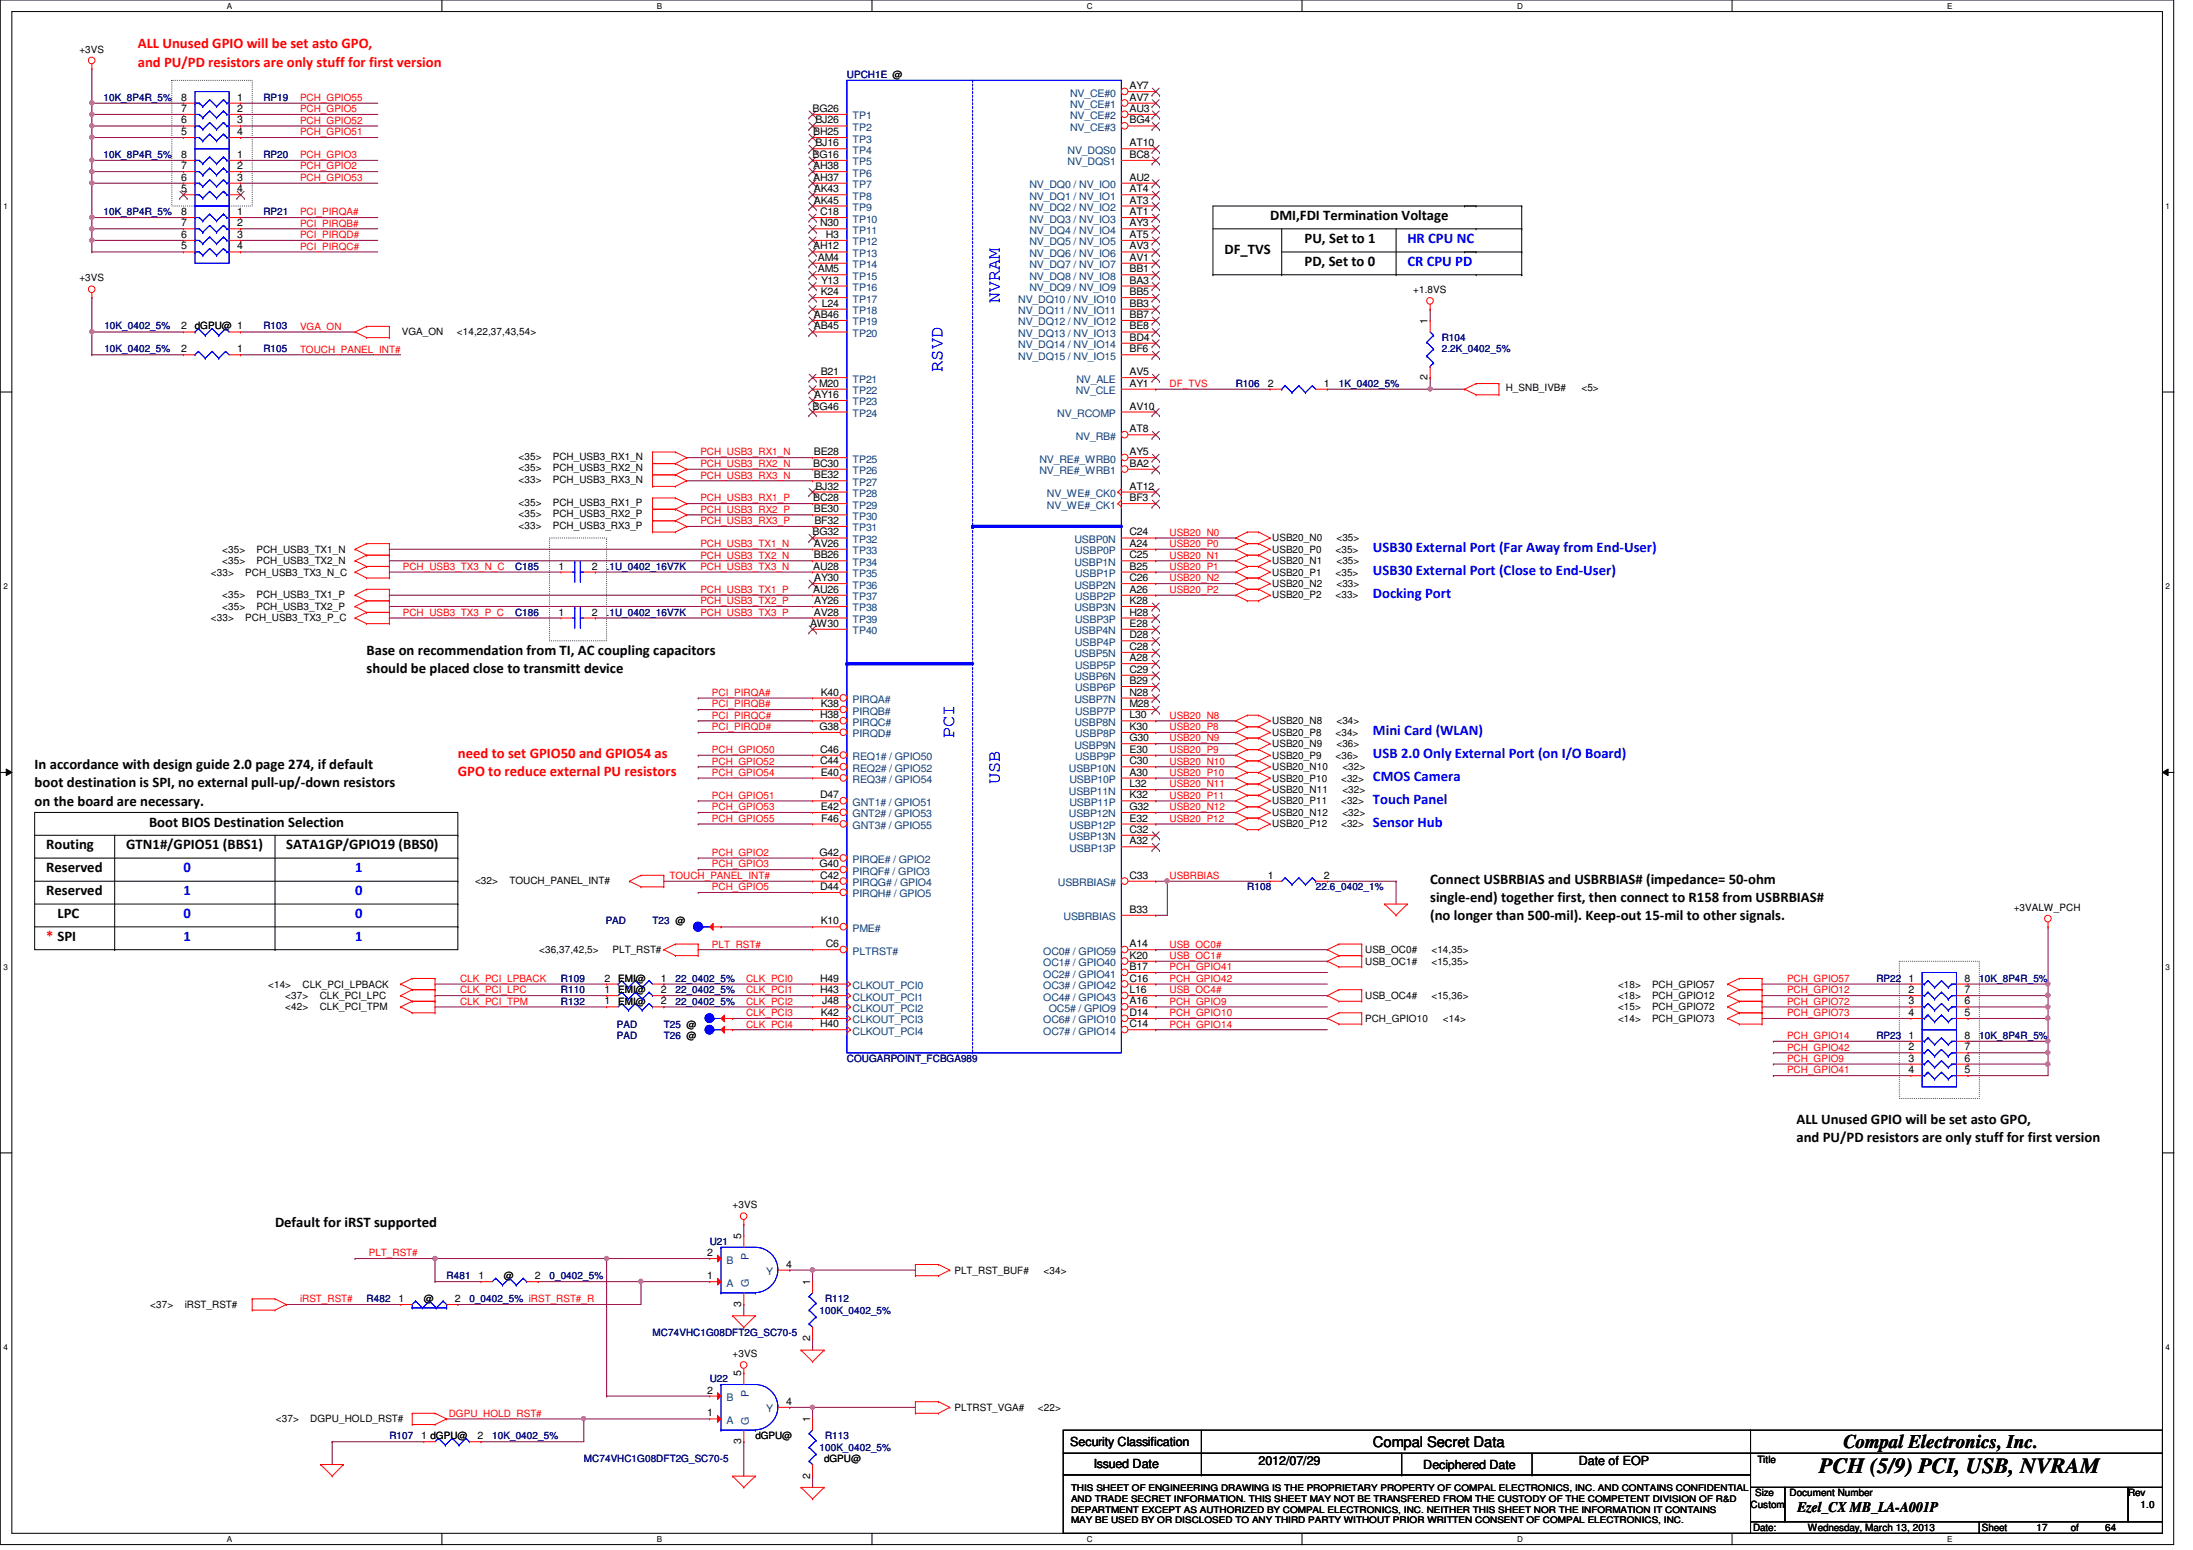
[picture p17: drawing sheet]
<svg xmlns="http://www.w3.org/2000/svg" width="297mm" height="210mm" viewBox="0 0 297 210" stroke-linecap="round" stroke-linejoin="round" font-family="sans-serif">
<defs><g id="words">
<text font-size="2.9" x="246.4" y="199.4">PCH (5/9) PCI, USB, NVRAM</text>
<text font-size="2.6" x="249.7" y="196">Compal Electronics, Inc.</text>
<g font-size="2.5" fill="#00f">
<text x="135.4" y="41.1" transform="rotate(-90 135.4 41.1)">NVRAM</text>
<text x="127.7" y="50.4" transform="rotate(-90 127.7 50.4)">RSVD</text>
<text x="129.2" y="99.9" transform="rotate(-90 129.2 99.9)">PCI</text>
<text x="135.4" y="106.2" transform="rotate(-90 135.4 106.2)">USB</text>
</g>
<g font-size="2" fill="#f00">
<text x="18.7" y="6.6">ALL Unused GPIO will be set asto GPO,</text>
<text x="18.7" y="9">and PU/PD resistors are only stuff for first version</text>
<text x="62" y="102.6">need to set GPIO50 and GPIO54 as</text>
<text x="62" y="105.1">GPO to reduce external PU resistors</text>
<text x="6.3" y="127.4">* SPI</text>
</g>
<g font-size="2">
<text x="172" y="29.8">DMI,FDI Termination Voltage</text>
<text x="165.9" y="34.5">DF_TVS</text>
<text x="176.7" y="32.9">PU, Set to 1</text>
<text x="176.7" y="36">PD, Set to 0</text>
<text x="49.7" y="88.7">Base on recommendation from TI, AC coupling capacitors</text>
<text x="49.7" y="91.1">should be placed close to transmitt device</text>
<text x="4.7" y="104.2">In accordance with design guide 2.0 page 274, if default</text>
<text x="4.7" y="106.6">boot destination is SPI, no external pull-up/-down resistors</text>
<text x="4.7" y="109.1">on the board are necessary.</text>
<text x="20.2" y="111.9">Boot BIOS Destination Selection</text>
<text x="6.3" y="115">Routing</text>
<text x="6.3" y="118.1">Reserved</text>
<text x="17.1" y="115">GTN1#/GPIO51 (BBS1)</text>
<text x="38.8" y="115">SATA1GP/GPIO19 (BBS0)</text>
<text x="193.7" y="119.7">Connect USBRBIAS and USBRBIAS# (impedance= 50-ohm</text>
<text x="6.3" y="121.2">Reserved</text>
<text x="7.8" y="124.3">LPC</text>
<text x="193.7" y="122.1">single-end) together first, then connect to R158 from USBRBIAS#</text>
<text x="193.7" y="124.6">(no longer than 500-mil). Keep-out 15-mil to other signals.</text>
<text x="243.3" y="152.2">ALL Unused GPIO will be set asto GPO,</text>
<text x="243.3" y="154.7">and PU/PD resistors are only stuff for first version</text>
<text x="37.2" y="166.2">Default for iRST supported</text>
<text x="186" y="196">Compal Secret Data</text>
<text x="243.5" y="204.8">Ezel_CX MB_LA-A001P</text>
</g>
<g font-size="2" fill="#00f">
<text x="190.6" y="32.9">HR CPU NC</text>
<text x="190.6" y="36">CR CPU PD</text>
<text x="186" y="74.8">USB30 External Port (Far Away from End-User)</text>
<text x="186" y="77.9">USB30 External Port (Close to End-User)</text>
<text x="186" y="80.9">Docking Port</text>
<text x="186" y="99.5">Mini Card (WLAN)</text>
<text x="186" y="105.7">CMOS Camera</text>
<text x="186" y="102.6">USB 2.0 Only External Port (on I/O Board)</text>
<text x="186" y="108.8">Touch Panel</text>
<text x="186" y="111.9">Sensor Hub</text>
<text x="24.8" y="118.1">0</text>
<text x="48.1" y="118.1">1</text>
<text x="24.8" y="121.2">1</text>
<text x="24.8" y="124.3">0</text>
<text x="48.1" y="121.2">0</text>
<text x="48.1" y="124.3">0</text>
<text x="24.8" y="127.4">1</text>
<text x="48.1" y="127.4">1</text>
</g>
<g font-size="1.7">
<text x="144.9" y="195.8">Security Classification</text>
<text x="148.2" y="198.8">Issued Date</text>
<text x="170.5" y="198.3">2012/07/29</text>
<text x="192.8" y="198.9">Deciphered Date</text>
<text x="213.9" y="198.3">Date of EOP</text>
</g>
<g font-size="1.4">
<text x="10.7" y="7.1">+3VS</text>
<text x="24.5" y="13.6">8</text>
<text x="24.5" y="15.2">7</text>
<text x="24.5" y="16.7">6</text>
<text x="32.1" y="13.6">1</text>
<text x="32.1" y="15.2">2</text>
<text x="32.1" y="16.7">3</text>
<text x="110.1" y="15.2">BG26</text>
<text x="110.4" y="16.7">BJ26</text>
<text x="153" y="12.1">AY7</text>
<text x="153" y="13.6">AV7</text>
<text x="153" y="15.2">AU3</text>
<text x="153" y="16.7">BG4</text>
<text x="24.5" y="18.3">5</text>
<text x="24.5" y="21.4">8</text>
<text x="24.5" y="22.9">7</text>
<text x="32.1" y="18.3">4</text>
<text x="32.1" y="21.4">1</text>
<text x="32.1" y="22.9">2</text>
<text x="110.1" y="21.4">BG16</text>
<text x="110.1" y="18.3">BH25</text>
<text x="110.1" y="22.9">AH38</text>
<text x="110.4" y="19.8">BJ16</text>
<text x="153" y="19.8">AT10</text>
<text x="153" y="21.4">BC8</text>
<text x="24.5" y="24.5">6</text>
<text x="24.5" y="26">5</text>
<text x="24.5" y="29.1">8</text>
<text x="32.1" y="24.5">3</text>
<text x="32.1" y="26">4</text>
<text x="32.1" y="29.1">1</text>
<text x="110.1" y="24.5">AH37</text>
<text x="110.2" y="26">AK43</text>
<text x="110.2" y="27.6">AK45</text>
<text x="111.1" y="29.1">C18</text>
<text x="153" y="24.5">AU2</text>
<text x="153" y="26">AT4</text>
<text x="153" y="27.6">AT3</text>
<text x="153" y="29.1">AT1</text>
<text x="24.5" y="30.6">7</text>
<text x="24.5" y="32.2">6</text>
<text x="24.5" y="33.8">5</text>
<text x="32.1" y="30.6">2</text>
<text x="32.1" y="32.2">3</text>
<text x="32.1" y="33.8">4</text>
<text x="110.1" y="33.8">AH12</text>
<text x="110.8" y="35.3">AM4</text>
<text x="111.1" y="30.6">N30</text>
<text x="111.8" y="32.2">H3</text>
<text x="153" y="30.6">AY3</text>
<text x="153" y="32.2">AT5</text>
<text x="153" y="33.8">AV3</text>
<text x="153" y="35.3">AV1</text>
<text x="10.7" y="38.1">+3VS</text>
<text x="110.8" y="36.9">AM5</text>
<text x="111.2" y="40">K24</text>
<text x="111.2" y="38.4">Y13</text>
<text x="111.3" y="41.5">L24</text>
<text x="153" y="40">BB5</text>
<text x="153" y="41.5">BB3</text>
<text x="153" y="36.9">BB1</text>
<text x="153" y="38.4">BA3</text>
<text x="191.4" y="39.7">+1.8VS</text>
<text x="24.5" y="47.7">2</text>
<text x="24.5" y="44.6">2</text>
<text x="26.4" y="44.6">dGPU@ 1</text>
<text x="32.1" y="47.7">1</text>
<text x="54.4" y="45.4">VGA_ON</text>
<text x="61.9" y="45.4">&lt;14,22,37,43,54&gt;</text>
<text x="110.2" y="43.1">AB46</text>
<text x="110.2" y="44.6">AB45</text>
<text x="153" y="43.1">BB7</text>
<text x="153" y="44.6">BE8</text>
<text x="153" y="46.1">BD4</text>
<text x="153" y="47.7">BF6</text>
<text x="193.4" y="43.9" transform="rotate(-90 193.4 43.9)">1</text>
<text x="110.3" y="53.9">AY16</text>
<text x="111" y="52.4">M20</text>
<text x="111.2" y="50.8">B21</text>
<text x="153" y="50.8">AV5</text>
<text x="153" y="52.4">AY1</text>
<text x="171.7" y="52.4">2</text>
<text x="179.3" y="52.4">1</text>
<text x="193.4" y="51.5" transform="rotate(-90 193.4 51.5)">2</text>
<text x="204" y="53">H_SNB_IVB#</text>
<text x="214.2" y="53">&lt;5&gt;</text>
<text x="110.1" y="55.5">BG46</text>
<text x="153" y="58.5">AT8</text>
<text x="153" y="55.5">AV10</text>
<text x="70.2" y="62.3">&lt;35&gt;</text>
<text x="70.2" y="63.8">&lt;35&gt;</text>
<text x="70.2" y="65.4">&lt;33&gt;</text>
<text x="74.9" y="62.3">PCH_USB3_RX1_N</text>
<text x="74.9" y="63.8">PCH_USB3_RX2_N</text>
<text x="74.9" y="65.4">PCH_USB3_RX3_N</text>
<text x="110.1" y="63.2">BC30</text>
<text x="110.2" y="61.6">BE28</text>
<text x="110.2" y="64.8">BE32</text>
<text x="153" y="61.6">AY5</text>
<text x="153" y="63.2">BA2</text>
<text x="70.2" y="68.5">&lt;35&gt;</text>
<text x="70.2" y="70">&lt;35&gt;</text>
<text x="70.2" y="71.6">&lt;33&gt;</text>
<text x="74.9" y="68.5">PCH_USB3_RX1_P</text>
<text x="74.9" y="70">PCH_USB3_RX2_P</text>
<text x="74.9" y="71.6">PCH_USB3_RX3_P</text>
<text x="110.1" y="67.9">BC28</text>
<text x="110.2" y="69.4">BE30</text>
<text x="110.3" y="71">BF32</text>
<text x="110.4" y="66.3">BJ32</text>
<text x="153" y="66.3">AT12</text>
<text x="153" y="67.9">BF3</text>
<text x="28.6" y="77.9">&lt;33&gt;</text>
<text x="30.1" y="74.8">&lt;35&gt;</text>
<text x="30.1" y="76.4">&lt;35&gt;</text>
<text x="33.2" y="77.9">PCH_USB3_TX3_N_C</text>
<text x="34.8" y="74.8">PCH_USB3_TX1_N</text>
<text x="34.8" y="76.4">PCH_USB3_TX2_N</text>
<text x="75.6" y="77.1">1</text>
<text x="80.2" y="77.1">2</text>
<text x="110.1" y="72.5">BG32</text>
<text x="110.1" y="77.1">AU28</text>
<text x="110.2" y="74">AV26</text>
<text x="110.2" y="75.6">BB26</text>
<text x="153" y="72.5">C24</text>
<text x="153" y="74">A24</text>
<text x="153" y="75.6">C25</text>
<text x="153" y="77.1">B25</text>
<text x="172.3" y="73.3">USB20_N0</text>
<text x="172.3" y="74.8">USB20_P0</text>
<text x="172.3" y="76.4">USB20_N1</text>
<text x="172.3" y="77.9">USB20_P1</text>
<text x="180.9" y="74.8">&lt;35&gt;</text>
<text x="180.9" y="77.9">&lt;35&gt;</text>
<text x="181" y="73.3">&lt;35&gt;</text>
<text x="181" y="76.4">&lt;35&gt;</text>
<text x="30.1" y="81">&lt;35&gt;</text>
<text x="30.1" y="82.6">&lt;35&gt;</text>
<text x="34.8" y="81">PCH_USB3_TX1_P</text>
<text x="34.8" y="82.6">PCH_USB3_TX2_P</text>
<text x="75.6" y="83.4">1</text>
<text x="80.2" y="83.4">2</text>
<text x="110.1" y="80.3">AU26</text>
<text x="110.2" y="83.4">AV28</text>
<text x="110.3" y="78.7">AY30</text>
<text x="110.3" y="81.8">AY26</text>
<text x="153" y="78.7">C26</text>
<text x="153" y="80.3">A26</text>
<text x="153" y="81.8">K28</text>
<text x="153" y="83.4">H28</text>
<text x="172.3" y="79.5">USB20_N2</text>
<text x="172.3" y="81">USB20_P2</text>
<text x="180.9" y="81">&lt;33&gt;</text>
<text x="181" y="79.5">&lt;33&gt;</text>
<text x="28.6" y="84.2">&lt;33&gt;</text>
<text x="33.2" y="84.2">PCH_USB3_TX3_P_C</text>
<text x="109.7" y="84.9">AW30</text>
<text x="153" y="84.9">E28</text>
<text x="153" y="86.4">D28</text>
<text x="153" y="88">C28</text>
<text x="153" y="89.5">A28</text>
<text x="111.2" y="94.2">K40</text>
<text x="111.2" y="95.8">K38</text>
<text x="153" y="91.1">C29</text>
<text x="153" y="92.6">B29</text>
<text x="153" y="94.2">N28</text>
<text x="153" y="95.8">M28</text>
<text x="111" y="98.8">G38</text>
<text x="111.1" y="97.3">H38</text>
<text x="111.1" y="101.9">C46</text>
<text x="153" y="97.3">L30</text>
<text x="153" y="98.8">K30</text>
<text x="153" y="100.4">G30</text>
<text x="153" y="101.9">E30</text>
<text x="172.3" y="98.1">USB20_N8</text>
<text x="172.3" y="99.7">USB20_P8</text>
<text x="172.3" y="101.2">USB20_N9</text>
<text x="180.9" y="99.7">&lt;34&gt;</text>
<text x="181" y="98.1">&lt;34&gt;</text>
<text x="181" y="101.2">&lt;36&gt;</text>
<text x="111.1" y="103.5">C44</text>
<text x="111.2" y="105">E40</text>
<text x="153" y="103.5">C30</text>
<text x="153" y="105">A30</text>
<text x="153" y="106.6">L32</text>
<text x="172.3" y="104.3">USB20_N10</text>
<text x="172.3" y="105.8">USB20_P10</text>
<text x="172.3" y="102.7">USB20_P9</text>
<text x="172.3" y="107.4">USB20_N11</text>
<text x="180.9" y="102.7">&lt;36&gt;</text>
<text x="181.6" y="105.8">&lt;32&gt;</text>
<text x="181.8" y="104.3">&lt;32&gt;</text>
<text x="181.8" y="107.4">&lt;32&gt;</text>
<text x="111.1" y="108.1">D47</text>
<text x="111.2" y="109.7">E42</text>
<text x="111.2" y="111.3">F46</text>
<text x="153" y="108.1">K32</text>
<text x="153" y="109.7">G32</text>
<text x="153" y="111.3">E32</text>
<text x="153" y="112.8">C32</text>
<text x="172.3" y="108.9">USB20_P11</text>
<text x="172.3" y="110.5">USB20_N12</text>
<text x="172.3" y="112">USB20_P12</text>
<text x="181.6" y="108.9">&lt;32&gt;</text>
<text x="181.6" y="112">&lt;32&gt;</text>
<text x="181.8" y="110.5">&lt;32&gt;</text>
<text x="64.3" y="119.8">&lt;32&gt;</text>
<text x="69" y="119.8">TOUCH_PANEL_INT#</text>
<text x="111" y="115.9">G42</text>
<text x="111" y="117.4">G40</text>
<text x="111.1" y="119">C42</text>
<text x="153" y="114.3">A32</text>
<text x="153" y="119">C33</text>
<text x="171.7" y="119">1</text>
<text x="179.3" y="119">2</text>
<text x="111.1" y="120.5">D44</text>
<text x="111.2" y="125.2">K10</text>
<text x="153" y="123.6">B33</text>
<text x="272.8" y="123.3">+3VALW_PCH</text>
<text x="73" y="129.1">&lt;36,37,42,5&gt;</text>
<text x="83" y="129.1">PLT_RST#</text>
<text x="111.8" y="128.3">C6</text>
<text x="153" y="128.3">A14</text>
<text x="153" y="129.8">K20</text>
<text x="153" y="131.4">B17</text>
<text x="184.9" y="129.1">USB_OC0#</text>
<text x="184.9" y="130.6">USB_OC1#</text>
<text x="193.9" y="129.1">&lt;14,35&gt;</text>
<text x="193.9" y="130.6">&lt;15,35&gt;</text>
<text x="36.3" y="133.7">&lt;14&gt;</text>
<text x="38.6" y="135.3">&lt;37&gt;</text>
<text x="38.6" y="136.8">&lt;42&gt;</text>
<text x="41" y="133.7">CLK_PCI_LPBACK</text>
<text x="43.3" y="135.3">CLK_PCI_LPC</text>
<text x="43.3" y="136.8">CLK_PCI_TPM</text>
<text x="81.9" y="136">1</text>
<text x="81.9" y="132.9">2</text>
<text x="81.9" y="134.5">1</text>
<text x="83.7" y="136.1">EMI@</text>
<text x="83.7" y="132.9">EMI@</text>
<text x="83.7" y="134.5">EMI@</text>
<text x="89.5" y="136">2</text>
<text x="89.5" y="132.9">1</text>
<text x="89.5" y="134.5">2</text>
<text x="111.1" y="132.9">H49</text>
<text x="111.1" y="134.5">H43</text>
<text x="111.2" y="137.6">K42</text>
<text x="111.4" y="136">J48</text>
<text x="153" y="132.9">C16</text>
<text x="153" y="134.5">L16</text>
<text x="153" y="136">A16</text>
<text x="153" y="137.6">D14</text>
<text x="184.9" y="135.3">USB_OC4#</text>
<text x="193.9" y="135.3">&lt;15,36&gt;</text>
<text x="219.2" y="133.7">&lt;18&gt;</text>
<text x="219.2" y="135.3">&lt;18&gt;</text>
<text x="219.2" y="136.8">&lt;15&gt;</text>
<text x="223.8" y="133.7">PCH_GPIO57</text>
<text x="223.8" y="135.3">PCH_GPIO12</text>
<text x="223.8" y="136.8">PCH_GPIO72</text>
<text x="258.5" y="132.9">1</text>
<text x="258.5" y="134.5">2</text>
<text x="258.5" y="136">3</text>
<text x="258.5" y="137.6">4</text>
<text x="266.1" y="132.9">8</text>
<text x="266.1" y="134.5">7</text>
<text x="266.1" y="136">6</text>
<text x="266.1" y="137.6">5</text>
<text x="111.1" y="139.1">H40</text>
<text x="153" y="139.1">C14</text>
<text x="184.9" y="138.4">PCH_GPIO10</text>
<text x="195.4" y="138.4">&lt;14&gt;</text>
<text x="219.2" y="138.4">&lt;14&gt;</text>
<text x="223.8" y="138.4">PCH_GPIO73</text>
<text x="258.5" y="140.7">1</text>
<text x="258.5" y="142.2">2</text>
<text x="258.5" y="143.8">3</text>
<text x="266.1" y="140.7">8</text>
<text x="266.1" y="142.2">7</text>
<text x="266.1" y="143.8">6</text>
<text x="258.5" y="145.3">4</text>
<text x="266.1" y="145.3">5</text>
<text x="99.2" y="163.6">+3VS</text>
<text x="100.4" y="167.8" transform="rotate(-90 100.4 167.8)">5</text>
<text x="64.8" y="173.2">1</text>
<text x="68.2" y="173.2">@</text>
<text x="72.4" y="173.2">2</text>
<text x="95.8" y="170.1">2</text>
<text x="95.8" y="173.2">1</text>
<text x="106.5" y="171.7">4</text>
<text x="109.7" y="174" transform="rotate(-90 109.7 174)">1</text>
<text x="129.3" y="172.5">PLT_RST_BUF#</text>
<text x="141.3" y="172.5">&lt;34&gt;</text>
<text x="20.4" y="177.1">&lt;37&gt;</text>
<text x="25" y="177.1">iRST_RST#</text>
<text x="54" y="176.3">1</text>
<text x="57.4" y="176.3">@</text>
<text x="61.6" y="176.3">2</text>
<text x="100.4" y="177" transform="rotate(-90 100.4 177)">3</text>
<text x="99.2" y="183.8">+3VS</text>
<text x="109.7" y="181.7" transform="rotate(-90 109.7 181.7)">2</text>
<text x="95.8" y="188.7">2</text>
<text x="95.8" y="191.8">1</text>
<text x="100.4" y="186.4" transform="rotate(-90 100.4 186.4)">5</text>
<text x="106.5" y="190.2">4</text>
<text x="129.3" y="191.1">PLTRST_VGA#</text>
<text x="140.6" y="191.1">&lt;22&gt;</text>
<text x="37.4" y="192.6">&lt;37&gt;</text>
<text x="42" y="192.6">DGPU_HOLD_RST#</text>
<text x="57.1" y="194.9">1 dGPU@</text>
<text x="64.7" y="194.9">2</text>
<text x="100.4" y="195.6" transform="rotate(-90 100.4 195.6)">3</text>
<text x="102.3" y="194.9">dGPU@</text>
<text x="109.7" y="192.6" transform="rotate(-90 109.7 192.6)">1</text>
<text x="109.7" y="200.2" transform="rotate(-90 109.7 200.2)">2</text>
<text x="111.6" y="198">dGPU@</text>
<text x="237.7" y="202.6">Size</text>
<text x="238" y="198.2">Title</text>
<text x="242.4" y="202.6">Document Number</text>
<text x="288.2" y="202.6">Rev</text>
<text x="237.1" y="204.2">Custom</text>
<text x="237.4" y="207.3">Date:</text>
<text x="244.9" y="207.3">Wednesday, March 13, 2013</text>
<text x="268.4" y="207.3">Sheet</text>
<text x="275.8" y="207.3">17</text>
<text x="280.5" y="207.3">of</text>
<text x="285.2" y="207.3">64</text>
<text x="289.9" y="204.2">1.0</text>
</g>
<g font-size="1.4" fill="#000080">
<text x="114.7" y="10.5">UPCH1E @</text>
<text x="14" y="13.6">10K_8P4R_5%</text>
<text x="35.7" y="13.6">RP19</text>
<text x="14" y="21.4">10K_8P4R_5%</text>
<text x="35.7" y="21.4">RP20</text>
<text x="14" y="29.1">10K_8P4R_5%</text>
<text x="35.7" y="29.1">RP21</text>
<text x="14.1" y="47.7">10K_0402_5%</text>
<text x="14.1" y="44.6">10K_0402_5%</text>
<text x="35.7" y="47.7">R105</text>
<text x="35.7" y="44.6">R103</text>
<text x="195.3" y="46.2">R104</text>
<text x="195.3" y="47.7">2.2K_0402_5%</text>
<text x="167.4" y="52.4">R106</text>
<text x="181.4" y="52.4">1K_0402_5%</text>
<text x="69.8" y="77.2">C185</text>
<text x="82.2" y="77.2">.1U_0402_16V7K</text>
<text x="69.8" y="83.4">C186</text>
<text x="82.2" y="83.4">.1U_0402_16V7K</text>
<text x="82" y="125.2">PAD</text>
<text x="88.4" y="125.2">T23 @</text>
<text x="168.9" y="120.6">R108</text>
<text x="178.2" y="120.6">22.6_0402_1%</text>
<text x="76" y="136.1">R132</text>
<text x="76" y="132.9">R109</text>
<text x="76" y="134.5">R110</text>
<text x="91.5" y="136.1">22_0402_5%</text>
<text x="91.5" y="132.9">22_0402_5%</text>
<text x="91.5" y="134.5">22_0402_5%</text>
<text x="254.2" y="132.9">RP22</text>
<text x="268.1" y="132.9">10K_8P4R_5%</text>
<text x="83.6" y="139.1">PAD</text>
<text x="83.6" y="140.7">PAD</text>
<text x="89.9" y="139.1">T25 @</text>
<text x="89.9" y="140.7">T26 @</text>
<text x="114.7" y="143.8">COUGARPOINT_FCBGA989</text>
<text x="254.2" y="140.7">RP23</text>
<text x="268.1" y="140.7">10K_8P4R_5%</text>
<text x="60.5" y="173.2">R481</text>
<text x="74.4" y="173.2">0_0402_5%</text>
<text x="96.1" y="168.6">U21</text>
<text x="49.7" y="176.3">R482</text>
<text x="63.6" y="176.3">0_0402_5% iRST_RST#_R</text>
<text x="111" y="177.9">100K_0402_5%</text>
<text x="111.8" y="176.3">R112</text>
<text x="88.4" y="181">MC74VHC1G08DFT2G_SC70-5</text>
<text x="96.1" y="187.2">U22</text>
<text x="52.7" y="194.9">R107</text>
<text x="66.7" y="194.9">10K_0402_5%</text>
<text x="111" y="196.5">100K_0402_5%</text>
<text x="111.8" y="194.9">R113</text>
<text x="79.1" y="198">MC74VHC1G08DFT2G_SC70-5</text>
</g>
<g font-size="1.4" fill="#f00">
<text x="40.6" y="16.8">PCH_GPIO52</text>
<text x="40.6" y="15.2">PCH_GPIO5</text>
<text x="40.6" y="13.7">PCH_GPIO55</text>
<text x="40.6" y="18.3">PCH_GPIO51</text>
<text x="40.6" y="22.9">PCH_GPIO2</text>
<text x="40.6" y="21.4">PCH_GPIO3</text>
<text x="40.6" y="24.5">PCH_GPIO53</text>
<text x="40.6" y="29.2">PCI_PIRQA#</text>
<text x="40.6" y="30.7">PCI_PIRQB#</text>
<text x="40.6" y="32.3">PCI_PIRQD#</text>
<text x="40.6" y="33.8">PCI_PIRQC#</text>
<text x="40.6" y="47.8">TOUCH_PANEL_INT#</text>
<text x="40.6" y="44.7">VGA_ON</text>
<text x="158.4" y="52.4">DF_TVS</text>
<text x="94.9" y="61.7">PCH_USB3_RX1_N</text>
<text x="94.9" y="63.2">PCH_USB3_RX2_N</text>
<text x="94.9" y="64.8">PCH_USB3_RX3_N</text>
<text x="94.9" y="67.9">PCH_USB3_RX1_P</text>
<text x="94.9" y="69.4">PCH_USB3_RX2_P</text>
<text x="94.9" y="71">PCH_USB3_RX3_P</text>
<text x="54.6" y="77.2">PCH_USB3_TX3_N_C</text>
<text x="94.9" y="74.1">PCH_USB3_TX1_N</text>
<text x="94.9" y="75.6">PCH_USB3_TX2_N</text>
<text x="94.9" y="77.2">PCH_USB3_TX3_N</text>
<text x="158.4" y="74.1">USB20_P0</text>
<text x="158.4" y="72.6">USB20_N0</text>
<text x="158.4" y="75.6">USB20_N1</text>
<text x="158.4" y="77.2">USB20_P1</text>
<text x="54.6" y="83.4">PCH_USB3_TX3_P_C</text>
<text x="94.9" y="80.3">PCH_USB3_TX1_P</text>
<text x="94.9" y="81.8">PCH_USB3_TX2_P</text>
<text x="94.9" y="83.4">PCH_USB3_TX3_P</text>
<text x="158.4" y="80.3">USB20_P2</text>
<text x="158.4" y="78.7">USB20_N2</text>
<text x="96.4" y="95.8">PCI_PIRQB#</text>
<text x="96.4" y="94.2">PCI_PIRQA#</text>
<text x="96.4" y="98.9">PCI_PIRQD#</text>
<text x="96.4" y="97.3">PCI_PIRQC#</text>
<text x="96.4" y="102">PCH_GPIO50</text>
<text x="158.4" y="97.3">USB20_N8</text>
<text x="158.4" y="98.9">USB20_P8</text>
<text x="158.4" y="102">USB20_P9</text>
<text x="158.4" y="100.4">USB20_N9</text>
<text x="96.4" y="103.5">PCH_GPIO52</text>
<text x="96.4" y="105.1">PCH_GPIO54</text>
<text x="158.4" y="103.5">USB20_N10</text>
<text x="158.4" y="105.1">USB20_P10</text>
<text x="158.4" y="106.6">USB20_N11</text>
<text x="96.4" y="109.7">PCH_GPIO53</text>
<text x="96.4" y="108.2">PCH_GPIO51</text>
<text x="96.4" y="111.3">PCH_GPIO55</text>
<text x="158.4" y="108.2">USB20_P11</text>
<text x="158.4" y="111.3">USB20_P12</text>
<text x="158.4" y="109.7">USB20_N12</text>
<text x="90.7" y="119">TOUCH_PANEL_INT#</text>
<text x="96.4" y="117.5">PCH_GPIO3</text>
<text x="96.4" y="115.9">PCH_GPIO2</text>
<text x="158.4" y="119">USBRBIAS</text>
<text x="96.4" y="120.6">PCH_GPIO5</text>
<text x="96.4" y="128.3">PLT_RST#</text>
<text x="158.4" y="129.9">USB_OC1#</text>
<text x="158.4" y="128.3">USB_OC0#</text>
<text x="158.4" y="131.4">PCH_GPIO41</text>
<text x="62.3" y="133">CLK_PCI_LPBACK</text>
<text x="62.3" y="134.5">CLK_PCI_LPC</text>
<text x="62.3" y="136.1">CLK_PCI_TPM</text>
<text x="101" y="133">CLK_PCI0</text>
<text x="101" y="134.5">CLK_PCI1</text>
<text x="101" y="137.6">CLK_PCI3</text>
<text x="101" y="136.1">CLK_PCI2</text>
<text x="158.4" y="134.5">USB_OC4#</text>
<text x="158.4" y="136.1">PCH_GPIO9</text>
<text x="158.4" y="137.6">PCH_GPIO10</text>
<text x="158.4" y="133">PCH_GPIO42</text>
<text x="242.1" y="137.6">PCH_GPIO73</text>
<text x="242.1" y="133">PCH_GPIO57</text>
<text x="242.1" y="134.5">PCH_GPIO12</text>
<text x="242.1" y="136.1">PCH_GPIO72</text>
<text x="101" y="139.1">CLK_PCI4</text>
<text x="158.4" y="139.1">PCH_GPIO14</text>
<text x="242.1" y="140.7">PCH_GPIO14</text>
<text x="242.1" y="143.8">PCH_GPIO9</text>
<text x="242.1" y="142.3">PCH_GPIO42</text>
<text x="242.1" y="145.4">PCH_GPIO41</text>
<text x="49.9" y="170.1">PLT_RST#</text>
<text x="40.6" y="176.4">iRST_RST#</text>
<text x="60.8" y="191.9">DGPU_HOLD_RST#</text>
</g>
<g font-size="1.4" fill="#004080">
<text x="115.5" y="16.2">TP1</text>
<text x="115.5" y="17.7">TP2</text>
<text x="144.9" y="13.1">NV_CE#0</text>
<text x="144.9" y="14.6">NV_CE#1</text>
<text x="144.9" y="16.2">NV_CE#2</text>
<text x="144.9" y="17.7">NV_CE#3</text>
<text x="115.5" y="19.3">TP3</text>
<text x="115.5" y="23.9">TP6</text>
<text x="115.5" y="20.8">TP4</text>
<text x="115.5" y="22.4">TP5</text>
<text x="144.6" y="20.8">NV_DQS0</text>
<text x="144.6" y="22.4">NV_DQS1</text>
<text x="115.5" y="25.5">TP7</text>
<text x="115.5" y="27.1">TP8</text>
<text x="115.5" y="28.6">TP9</text>
<text x="139.4" y="25.5">NV_DQ0 / NV_IO0</text>
<text x="139.4" y="27.1">NV_DQ1 / NV_IO1</text>
<text x="139.4" y="28.6">NV_DQ2 / NV_IO2</text>
<text x="115.5" y="34.8">TP13</text>
<text x="115.5" y="33.2">TP12</text>
<text x="115.5" y="31.7">TP11</text>
<text x="115.5" y="30.1">TP10</text>
<text x="139.4" y="30.1">NV_DQ3 / NV_IO3</text>
<text x="139.4" y="31.7">NV_DQ4 / NV_IO4</text>
<text x="139.4" y="33.2">NV_DQ5 / NV_IO5</text>
<text x="139.4" y="34.8">NV_DQ6 / NV_IO6</text>
<text x="115.5" y="39.4">TP16</text>
<text x="115.5" y="41">TP17</text>
<text x="115.5" y="37.9">TP15</text>
<text x="115.5" y="36.3">TP14</text>
<text x="137.9" y="41">NV_DQ10 / NV_IO10</text>
<text x="139.4" y="36.3">NV_DQ7 / NV_IO7</text>
<text x="139.4" y="37.9">NV_DQ8 / NV_IO8</text>
<text x="139.4" y="39.4">NV_DQ9 / NV_IO9</text>
<text x="115.5" y="42.5">TP18</text>
<text x="115.5" y="44.1">TP19</text>
<text x="115.5" y="45.6">TP20</text>
<text x="137.9" y="42.5">NV_DQ11 / NV_IO11</text>
<text x="137.9" y="44.1">NV_DQ12 / NV_IO12</text>
<text x="137.9" y="45.6">NV_DQ13 / NV_IO13</text>
<text x="137.9" y="47.2">NV_DQ14 / NV_IO14</text>
<text x="115.5" y="51.8">TP21</text>
<text x="115.5" y="53.4">TP22</text>
<text x="137.9" y="48.7">NV_DQ15 / NV_IO15</text>
<text x="145.7" y="53.4">NV_CLE</text>
<text x="145.8" y="51.8">NV_ALE</text>
<text x="115.5" y="54.9">TP23</text>
<text x="115.5" y="56.5">TP24</text>
<text x="143.2" y="56.5">NV_RCOMP</text>
<text x="145.7" y="59.6">NV_RB#</text>
<text x="115.5" y="62.7">TP25</text>
<text x="115.5" y="64.2">TP26</text>
<text x="115.5" y="65.8">TP27</text>
<text x="140.8" y="62.7">NV_RE#_WRB0</text>
<text x="140.8" y="64.2">NV_RE#_WRB1</text>
<text x="115.5" y="67.3">TP28</text>
<text x="115.5" y="68.9">TP29</text>
<text x="115.5" y="70.4">TP30</text>
<text x="115.5" y="72">TP31</text>
<text x="141.8" y="67.3">NV_WE#_CK0</text>
<text x="141.8" y="68.9">NV_WE#_CK1</text>
<text x="115.5" y="73.5">TP32</text>
<text x="115.5" y="75.1">TP33</text>
<text x="115.5" y="76.6">TP34</text>
<text x="145.5" y="73.5">USBP0N</text>
<text x="145.5" y="76.6">USBP1N</text>
<text x="145.6" y="75.1">USBP0P</text>
<text x="115.5" y="78.1">TP35</text>
<text x="115.5" y="79.7">TP36</text>
<text x="115.5" y="81.3">TP37</text>
<text x="115.5" y="82.8">TP38</text>
<text x="145.5" y="79.7">USBP2N</text>
<text x="145.5" y="82.8">USBP3N</text>
<text x="145.6" y="78.1">USBP1P</text>
<text x="145.6" y="81.3">USBP2P</text>
<text x="115.5" y="84.4">TP39</text>
<text x="115.5" y="85.9">TP40</text>
<text x="145.5" y="85.9">USBP4N</text>
<text x="145.5" y="89">USBP5N</text>
<text x="145.6" y="84.4">USBP3P</text>
<text x="145.6" y="87.5">USBP4P</text>
<text x="115.5" y="95.2">PIRQA#</text>
<text x="145.5" y="92.1">USBP6N</text>
<text x="145.5" y="95.2">USBP7N</text>
<text x="145.6" y="90.6">USBP5P</text>
<text x="145.6" y="93.6">USBP6P</text>
<text x="115.5" y="96.8">PIRQB#</text>
<text x="115.5" y="98.3">PIRQC#</text>
<text x="115.5" y="99.9">PIRQD#</text>
<text x="145.5" y="98.3">USBP8N</text>
<text x="145.5" y="101.4">USBP9N</text>
<text x="145.6" y="96.8">USBP7P</text>
<text x="145.6" y="99.9">USBP8P</text>
<text x="115.5" y="103">REQ1# / GPIO50</text>
<text x="115.5" y="104.5">REQ2# / GPIO52</text>
<text x="115.5" y="106">REQ3# / GPIO54</text>
<text x="144.8" y="104.5">USBP10N</text>
<text x="144.8" y="107.6">USBP11N</text>
<text x="144.9" y="106">USBP10P</text>
<text x="145.6" y="103">USBP9P</text>
<text x="115.5" y="109.1">GNT1# / GPIO51</text>
<text x="115.5" y="110.7">GNT2# / GPIO53</text>
<text x="115.5" y="112.3">GNT3# / GPIO55</text>
<text x="144.8" y="110.7">USBP12N</text>
<text x="144.8" y="113.8">USBP13N</text>
<text x="144.9" y="109.1">USBP11P</text>
<text x="144.9" y="112.3">USBP12P</text>
<text x="115.5" y="116.9">PIRQE# / GPIO2</text>
<text x="115.5" y="118.4">PIRQF# / GPIO3</text>
<text x="144.9" y="115.4">USBP13P</text>
<text x="115.5" y="120">PIRQG# / GPIO4</text>
<text x="115.5" y="121.5">PIRQH# / GPIO5</text>
<text x="143.3" y="120">USBRBIAS#</text>
<text x="144.1" y="124.6">USBRBIAS</text>
<text x="115.5" y="126.2">PME#</text>
<text x="115.5" y="129.3">PLTRST#</text>
<text x="141.3" y="129.3">OC0# / GPIO59</text>
<text x="141.3" y="130.9">OC1# / GPIO40</text>
<text x="115.5" y="133.9">CLKOUT_PCI0</text>
<text x="115.5" y="135.5">CLKOUT_PCI1</text>
<text x="115.5" y="137">CLKOUT_PCI2</text>
<text x="141.3" y="132.4">OC2# / GPIO41</text>
<text x="141.3" y="133.9">OC3# / GPIO42</text>
<text x="141.3" y="135.5">OC4# / GPIO43</text>
<text x="142.1" y="137">OC5# / GPIO9</text>
<text x="115.5" y="140.1">CLKOUT_PCI4</text>
<text x="115.5" y="138.6">CLKOUT_PCI3</text>
<text x="141.3" y="138.6">OC6# / GPIO10</text>
<text x="141.3" y="140.1">OC7# / GPIO14</text>
<text x="98.4" y="171.1">B</text>
<text x="101.4" y="170.6" transform="rotate(-90 101.4 170.6)">P</text>
<text x="103.8" y="172.7">Y</text>
<text x="98.4" y="174.2">A</text>
<text x="101.4" y="174.3" transform="rotate(-90 101.4 174.3)">G</text>
<text x="98.4" y="189.7">B</text>
<text x="101.4" y="189.2" transform="rotate(-90 101.4 189.2)">P</text>
<text x="103.8" y="191.3">Y</text>
<text x="98.4" y="192.8">A</text>
<text x="101.4" y="192.9" transform="rotate(-90 101.4 192.9)">G</text>
</g>
<g font-size="1.2">
<text x="145.1" y="203.4">AND TRADE SECRET INFORMATION. THIS SHEET MAY NOT BE TRANSFERED FROM THE CUSTODY OF THE COMPETENT DIVISION OF R&amp;D</text>
<text x="145.1" y="202">THIS SHEET OF ENGINEERING DRAWING IS THE PROPRIETARY PROPERTY OF COMPAL ELECTRONICS, INC. AND CONTAINS CONFIDENTIAL</text>
<text x="145.1" y="206.3">MAY BE USED BY OR DISCLOSED TO ANY THIRD PARTY WITHOUT PRIOR WRITTEN CONSENT OF COMPAL ELECTRONICS, INC.</text>
<text x="145.1" y="204.9">DEPARTMENT EXCEPT AS AUTHORIZED BY COMPAL ELECTRONICS, INC. NEITHER THIS SHEET NOR THE INFORMATION IT CONTAINS</text>
</g>
<g font-size="1.1">
<text x="30.7" y="1.2">A</text>
<text x="89" y="1.2">B</text>
<text x="147.2" y="1.2">C</text>
<text x="205.5" y="1.2">D</text>
<text x="263.7" y="1.2">E</text>
<text x=".5" y="28.3">1</text>
<text x="293.3" y="28.3">1</text>
<text x=".5" y="79.8">2</text>
<text x="293.3" y="79.8">2</text>
<text x=".5" y="131.3">3</text>
<text x="293.3" y="131.3">3</text>
<text x=".5" y="182.8">4</text>
<text x="293.3" y="182.8">4</text>
<text x="30.7" y="208.8">A</text>
<text x="89" y="208.8">B</text>
<text x="147.2" y="208.8">C</text>
<text x="205.5" y="208.8">D</text>
<text x="263.7" y="208.8">E</text>
</g>
</g></defs>
<path d="M0 0h294.4v209.2h-294.4zM1.6 1.6h291.3v206h-291.3z" fill="none" stroke="#000" stroke-width=".14"/>
<g fill="#fff">
<path d="M30.7 .2h.7v1.2h-.7z"/>
<path d="M30.7 207.9h.7v1.1h-.7z"/>
</g>
<path d="M59.9 0v1.6M59.9 207.6v1.6" fill="none" stroke="#000" stroke-width=".14"/>
<g fill="#fff">
<path d="M89 .2h.7v1.2h-.7z"/>
<path d="M89 207.9h.7v1.1h-.7z"/>
</g>
<path d="M118.1 0v1.6M118.1 207.6v1.6" fill="none" stroke="#000" stroke-width=".14"/>
<g fill="#fff">
<path d="M147.2 .2h.8v1.2h-.8z"/>
<path d="M147.2 207.9h.8v1.1h-.8z"/>
</g>
<path d="M176.4 0v1.6M176.4 207.6v1.6" fill="none" stroke="#000" stroke-width=".14"/>
<g fill="#fff">
<path d="M205.5 .2h.7v1.2h-.7z"/>
<path d="M205.5 207.9h.7v1.1h-.7z"/>
</g>
<path d="M234.6 0v1.6M234.6 207.6v1.6" fill="none" stroke="#000" stroke-width=".14"/>
<g fill="#fff">
<path d="M263.7 .2h.8v1.2h-.8z"/>
<path d="M263.7 207.9h.8v1.1h-.8z"/>
<path d="M.5 27.3h.6v1.2h-.6z"/>
<path d="M293.3 27.3h.6v1.2h-.6z"/>
<path d="M.5 78.8h.6v1.2h-.6z"/>
<path d="M293.3 78.8h.6v1.2h-.6z"/>
</g>
<path d="M0 53.1h1.6M292.9 53.1h1.6" fill="none" stroke="#000" stroke-width=".14"/>
<g fill="#fff">
<path d="M.5 130.3h.6v1.2h-.6z"/>
<path d="M293.3 130.3h.6v1.2h-.6z"/>
</g>
<path d="M0 104.6h1.6M.8 104.1l.8 .5-.8 .4zM292.9 104.6l.8-.5v.9zM292.9 104.6h1.6" fill="none" stroke="#000" stroke-width=".14"/>
<path d="M.8 104.1l.8 .5-.8 .4zM292.9 104.6l.8-.5v.9z" fill="#000"/>
<g fill="#fff">
<path d="M.5 181.9h.6v1.1h-.6z"/>
<path d="M293.3 181.9h.6v1.1h-.6z"/>
</g>
<g fill="none" stroke="#000" stroke-width=".14">
<path d="M164.3 37.2h.1M164.3 37.2h41.8M164.3 31h41.8M173.6 37.2h.1M173.6 34.1h32.5M173.6 31v6.2M189.1 37.2h.1M189.1 31v6.2M198.4 34.1h.1M198.4 27.9h.1M199.9 34.1h.1M199.9 27.9h.1"/>
<path d="M199.9 37.2h.1M199.9 31h.1M206.1 31h.1M206.1 34.1h.1M206.1 37.2h.1M206.1 27.9h.1M206.1 27.9h-41.8v9.3M206.1 27.9v9.3M4.7 110h57.3v18.6h-57.3zM4.7 119.3h57.3M4.7 116.2h57.3M4.7 113.1h57.3"/>
<path d="M15.5 113.1v15.5M37.2 113.1v15.5M62 119.3h.1M62 116.2h.1M62 113.1h.1M4.7 122.4h57.3M4.7 125.5h57.3M15.5 128.6h.1M37.2 128.6h.1M62 122.4h.1M62 125.5h.1M0 156.1h1.6"/>
<path d="M292.9 156.1h1.6"/>
</g>
<path d="M23.3 10.9h10.9v17h-10.9zM74.4 72.9h7.8v13.9h-7.8zM257.3 130.2h10.8v18.6h-10.8z" fill="none" stroke="#000" stroke-width=".14" stroke-dasharray="0 .3"/>
<path d="M158.1 119.3h.1M158.1 119.3v4.7h-1.6M158.1 119.3h13.9M156.5 124h.1" fill="none" stroke="#800040" stroke-width=".14"/>
<circle cx="158.1" cy="119.3" r=".3" fill="#f0f"/>
<circle cx="158.1" cy="119.3" r=".3" fill="none" stroke="#f0f" stroke-width=".14"/>
<path d="M156.5 119.3h.1M156.5 119.3h1.6M179.8 119.3h.1M179.8 119.3h9.3M189.1 119.3h.1M189.1 119.3v3.1M82.2 170.4h.1M82.2 170.4h13.9M100.7 165.8h.1M100.7 176.7h.1M100.7 165.8v1.5M100.7 176.7v1.5" fill="none" stroke="#800040" stroke-width=".14"/>
<circle cx="82.2" cy="170.4" r=".3" fill="#f0f"/>
<circle cx="82.2" cy="170.4" r=".3" fill="none" stroke="#f0f" stroke-width=".14"/>
<g fill="none" stroke="#800040" stroke-width=".14">
<path d="M156.5 74.4h.1M156.5 72.9h.1M156.5 74.4h10.9M156.5 72.9h10.9M94.6 99.2h.1M94.6 97.6h.1M94.6 96.1h.1M94.6 99.2h15.5M94.6 97.6h15.5M94.6 96.1h15.5M94.6 117.8h.1M94.6 103.8h.1"/>
<path d="M94.6 117.8h15.5M94.6 103.8h15.5M89.9 133.3h.1M89.9 134.8h.1M89.9 133.3h20.2M89.9 134.8h20.2M94.6 128.6h.1M94.6 128.6h15.5M97.7 125.5h.1M97.7 125.5h12.4M99.2 137.9h.1M99.2 139.4h.1"/>
<path d="M99.2 137.9h10.9M99.2 139.4h10.9M156.5 139.4h.1M156.5 134.8h.1M156.5 136.4h.1M156.5 137.9h.1M156.5 133.3h.1M156.5 130.2h.1M156.5 128.6h.1M156.5 131.7h.1M156.5 128.6h23.3M156.5 133.3h23.3"/>
<path d="M156.5 134.8h23.3M156.5 137.9h23.3M156.5 139.4h23.3M156.5 136.4h23.3M156.5 130.2h23.3M156.5 131.7h23.3M266.6 137.9h.1M266.6 133.3h.1M266.6 134.8h.1M266.6 133.3h10.8M266.6 137.9h10.8M277.4 133.3h.1"/>
<path d="M277.4 133.3v1.5h-10.8"/>
</g>
<circle cx="277.4" cy="134.8" r=".3" fill="#f0f"/>
<circle cx="277.4" cy="134.8" r=".3" fill="none" stroke="#f0f" stroke-width=".14"/>
<circle cx="277.4" cy="133.2" r=".29" fill="#f0f"/>
<circle cx="277.4" cy="133.2" r=".29" fill="none" stroke="#f0f" stroke-width=".14"/>
<g fill="none" stroke="#800040" stroke-width=".14">
<path d="M156.5 52.7h.1M156.5 52.7h15.5M156.5 97.6h.1M156.5 99.2h.1M156.5 97.6h10.9M156.5 99.2h10.9M94.6 110h.1M94.6 116.2h.1M94.6 110h15.5M94.6 116.2h15.5M156.5 103.8h.1M156.5 105.4h.1"/>
<path d="M156.5 103.8h10.9M156.5 105.4h10.9M110.1 172h.1M110.1 172h13.9"/>
</g>
<circle cx="110" cy="172" r=".29" fill="#f0f"/>
<circle cx="110" cy="172" r=".29" fill="none" stroke="#f0f" stroke-width=".14"/>
<path d="M156.5 75.9h.1M156.5 77.5h.1M156.5 75.9h10.9M156.5 77.5h10.9M94.6 102.3h.1M94.6 102.3h15.5M107 172h.1M107 172h3.1M110.1 172h.1M110.1 172v1.6M110.1 181.3h.1M110.1 181.3v1.5" fill="none" stroke="#800040" stroke-width=".14"/>
<circle cx="110" cy="172" r=".29" fill="#f0f"/>
<circle cx="110" cy="172" r=".29" fill="none" stroke="#f0f" stroke-width=".14"/>
<path d="M94.6 108.5h.1M94.6 111.6h.1M94.6 108.5h15.5M94.6 111.6h15.5M94.6 120.9h.1M94.6 120.9h15.5M277.4 136.4h.1M277.4 136.4v1.5M86.8 173.6h.1M86.8 173.6h9.3" fill="none" stroke="#800040" stroke-width=".14"/>
<circle cx="86.8" cy="173.5" r=".29" fill="#f0f"/>
<circle cx="86.8" cy="173.5" r=".29" fill="none" stroke="#f0f" stroke-width=".14"/>
<path d="M193.7 51.1h.1M193.7 52.7h.1M193.7 51.1v1.6M193.7 52.7h4.7" fill="none" stroke="#800040" stroke-width=".14"/>
<circle cx="193.7" cy="52.7" r=".3" fill="#f0f"/>
<circle cx="193.7" cy="52.7" r=".3" fill="none" stroke="#f0f" stroke-width=".14"/>
<path d="M12.4 21.7h.1M12.4 21.7h12.4M179.8 52.7h.1M179.8 52.7h13.9M193.7 41.9h.1M193.7 41.9v1.5" fill="none" stroke="#800040" stroke-width=".14"/>
<circle cx="12.4" cy="21.7" r=".3" fill="#f0f"/>
<circle cx="12.4" cy="21.7" r=".3" fill="none" stroke="#f0f" stroke-width=".14"/>
<path d="M12.4 23.2h.1M12.4 23.2h12.4" fill="none" stroke="#800040" stroke-width=".14"/>
<circle cx="12.4" cy="23.2" r=".3" fill="#f0f"/>
<circle cx="12.4" cy="23.2" r=".3" fill="none" stroke="#f0f" stroke-width=".14"/>
<path d="M12.4 24.8h.1M12.4 24.8h12.4" fill="none" stroke="#800040" stroke-width=".14"/>
<circle cx="12.4" cy="24.8" r=".29" fill="#f0f"/>
<circle cx="12.4" cy="24.8" r=".29" fill="none" stroke="#f0f" stroke-width=".14"/>
<path d="M12.4 18.6h.1M12.4 14h.1M12.4 18.6v10.9M12.4 14h12.4M12.4 21.7h.1M12.4 24.8h.1M12.4 23.2h.1" fill="none" stroke="#800040" stroke-width=".14"/>
<circle cx="12.4" cy="13.9" r=".3" fill="#f0f"/>
<circle cx="12.4" cy="13.9" r=".3" fill="none" stroke="#f0f" stroke-width=".14"/>
<path d="M12.4 15.5h.1M12.4 15.5h12.4" fill="none" stroke="#800040" stroke-width=".14"/>
<circle cx="12.4" cy="15.5" r=".3" fill="#f0f"/>
<circle cx="12.4" cy="15.5" r=".3" fill="none" stroke="#f0f" stroke-width=".14"/>
<path d="M12.4 17.1h.1M12.4 17.1h12.4" fill="none" stroke="#800040" stroke-width=".14"/>
<circle cx="12.4" cy="17" r=".29" fill="#f0f"/>
<circle cx="12.4" cy="17" r=".29" fill="none" stroke="#f0f" stroke-width=".14"/>
<path d="M12.4 18.6h.1M12.4 18.6h12.4" fill="none" stroke="#800040" stroke-width=".14"/>
<circle cx="12.4" cy="18.6" r=".3" fill="#f0f"/>
<circle cx="12.4" cy="18.6" r=".3" fill="none" stroke="#f0f" stroke-width=".14"/>
<path d="M12.4 9.3h.1M12.4 15.5h.1M12.4 14h.1M12.4 17.1h.1M12.4 9.3v9.3M12.4 29.5h.1M12.4 29.5h12.4" fill="none" stroke="#800040" stroke-width=".14"/>
<circle cx="12.4" cy="29.4" r=".3" fill="#f0f"/>
<circle cx="12.4" cy="29.4" r=".3" fill="none" stroke="#f0f" stroke-width=".14"/>
<path d="M12.4 31h.1M12.4 31h12.4" fill="none" stroke="#800040" stroke-width=".14"/>
<circle cx="12.4" cy="31" r=".3" fill="#f0f"/>
<circle cx="12.4" cy="31" r=".3" fill="none" stroke="#f0f" stroke-width=".14"/>
<path d="M12.4 32.6h.1M12.4 32.6h12.4" fill="none" stroke="#800040" stroke-width=".14"/>
<circle cx="12.4" cy="32.5" r=".29" fill="#f0f"/>
<circle cx="12.4" cy="32.5" r=".29" fill="none" stroke="#f0f" stroke-width=".14"/>
<g fill="none" stroke="#800040" stroke-width=".14">
<path d="M12.4 34.1h.1M12.4 32.6h.1M12.4 31h.1M12.4 29.5h.1M12.4 34.1h12.4M12.4 29.5v4.6M266.6 141h.1M266.6 142.6h.1M266.6 144.1h.1M266.6 141h10.8M266.6 142.6h10.8M266.6 144.1h10.8"/>
<path d="M277.4 144.1h.1M277.4 144.1v1.6"/>
</g>
<circle cx="277.4" cy="144.1" r=".3" fill="#f0f"/>
<circle cx="277.4" cy="144.1" r=".3" fill="none" stroke="#f0f" stroke-width=".14"/>
<path d="M266.6 145.7h.1M266.6 145.7h10.8M277.4 142.6h.1M277.4 142.6v1.5" fill="none" stroke="#800040" stroke-width=".14"/>
<circle cx="277.4" cy="142.5" r=".3" fill="#f0f"/>
<circle cx="277.4" cy="142.5" r=".3" fill="none" stroke="#f0f" stroke-width=".14"/>
<path d="M277.4 141h.1M277.4 141v1.6" fill="none" stroke="#800040" stroke-width=".14"/>
<circle cx="277.4" cy="141" r=".29" fill="#f0f"/>
<circle cx="277.4" cy="141" r=".29" fill="none" stroke="#f0f" stroke-width=".14"/>
<g fill="none" stroke="#800040" stroke-width=".14">
<path d="M52.7 74.4h.1M52.7 74.4h57.4M93 62h.1M93 68.2h.1M93 62h17.1M93 68.2h17.1M156.5 79h.1M156.5 79h10.9M52.7 80.6h.1M52.7 80.6h57.4M156.5 80.6h.1M156.5 80.6h10.9"/>
<path d="M82.2 170.4h.1M82.2 170.4v18.7M82.2 189.1h.1M82.2 189.1h13.9M100.7 195.2h.1M100.7 195.2v4.7M110.1 199.9h.1M110.1 190.6h.1M110.1 199.9v1.5M110.1 190.6h13.9"/>
</g>
<circle cx="110" cy="190.6" r=".29" fill="#f0f"/>
<circle cx="110" cy="190.6" r=".29" fill="none" stroke="#f0f" stroke-width=".14"/>
<path d="M32.6 17.1h.1M32.6 17.1h18.6M94.6 105.4h.1M94.6 105.4h15.5M277.4 125.5h.1M277.4 137.9h.1M277.4 125.5v7.8M277.4 137.9v3.1M110.1 190.6h.1M110.1 190.6v1.6" fill="none" stroke="#800040" stroke-width=".14"/>
<circle cx="277.4" cy="137.9" r=".3" fill="#f0f"/>
<circle cx="277.4" cy="137.9" r=".3" fill="none" stroke="#f0f" stroke-width=".14"/>
<g fill="none" stroke="#800040" stroke-width=".14">
<path d="M52.7 75.9h.1M52.7 77.5h.1M52.7 75.9h57.4M52.7 77.5h23.3M80.6 77.5h.1M80.6 77.5h29.5M93 63.5h.1M93 65.1h.1M93 69.7h.1M93 71.3h.1M93 63.5h17.1M93 65.1h17.1"/>
<path d="M93 69.7h17.1M93 71.3h17.1M52.7 82.1h.1M52.7 83.7h.1M52.7 82.1h57.4M52.7 83.7h23.3M80.6 83.7h.1M80.6 83.7h29.5M156.5 102.3h.1M156.5 100.7h.1M156.5 108.5h.1M156.5 106.9h.1"/>
<path d="M156.5 111.6h.1M156.5 110h.1M156.5 102.3h10.9M156.5 100.7h10.9M156.5 108.5h10.9M156.5 106.9h10.9M156.5 111.6h10.9M156.5 110h10.9M58.9 173.6h.1M58.9 170.4h.1M58.9 173.6h6.2M58.9 170.4h23.3"/>
</g>
<circle cx="58.9" cy="170.4" r=".3" fill="#f0f"/>
<circle cx="58.9" cy="170.4" r=".3" fill="none" stroke="#f0f" stroke-width=".14"/>
<g fill="none" stroke="#800040" stroke-width=".14">
<path d="M32.6 15.5h.1M32.6 14h.1M32.6 18.6h.1M32.6 15.5h18.6M32.6 14h18.6M32.6 18.6h18.6M32.6 23.2h.1M32.6 23.2h18.6M89.9 136.4h.1M89.9 136.4h20.2M238.7 137.9h.1M238.7 133.3h.1"/>
<path d="M238.7 134.8h.1M238.7 136.4h.1M238.7 136.4h20.1M238.7 137.9h20.1M238.7 133.3h20.1M238.7 134.8h20.1M266.6 136.4h10.8M277.4 136.4h.1M240.2 141h.1M240.2 144.1h.1M240.2 145.7h.1M240.2 142.6h.1"/>
<path d="M240.2 141h18.6M240.2 144.1h18.6M240.2 145.7h18.6M240.2 142.6h18.6M48.1 170.4h.1M48.1 170.4h10.8M58.9 170.4h.1M58.9 170.4v3.2M62 176.7h.1M72.9 173.6h.1M72.9 173.6h13.9M86.8 173.6h.1"/>
<path d="M86.8 173.6v3.1h-24.8M107 190.6h.1M107 190.6h3.1"/>
</g>
<circle cx="277.4" cy="136.4" r=".3" fill="#f0f"/>
<circle cx="277.4" cy="136.4" r=".3" fill="none" stroke="#f0f" stroke-width=".14"/>
<path d="M277.4 134.8h.1M277.4 134.8v1.6" fill="none" stroke="#800040" stroke-width=".14"/>
<circle cx="277.4" cy="134.8" r=".3" fill="#f0f"/>
<circle cx="277.4" cy="134.8" r=".3" fill="none" stroke="#f0f" stroke-width=".14"/>
<g fill="none" stroke="#800040" stroke-width=".14">
<path d="M32.6 24.8h.1M32.6 21.7h.1M32.6 29.5h.1M32.6 31h.1M32.6 32.6h.1M32.6 34.1h.1M32.6 24.8h18.6M32.6 21.7h18.6M32.6 29.5h18.6M32.6 31h18.6M32.6 32.6h18.6M32.6 34.1h18.6"/>
<path d="M12.4 48h.1M12.4 48h12.4M32.6 48h.1M32.6 48h21.7M94.6 94.5h.1M94.6 94.5h15.5M89.9 119.3h.1M89.9 119.3h20.2M58.9 133.3h.1M58.9 134.8h.1M58.9 136.4h.1M58.9 133.3h23.3"/>
<path d="M58.9 134.8h23.3M58.9 136.4h23.3M60.5 192.2h.1M60.5 192.2h35.6M79.1 192.2h.1"/>
</g>
<circle cx="79" cy="192.1" r=".29" fill="#f0f"/>
<circle cx="79" cy="192.1" r=".29" fill="none" stroke="#f0f" stroke-width=".14"/>
<path d="M12.4 45h.1M12.4 40.3h.1M12.4 45h12.4M12.4 40.3v4.7M45 195.2h.1M45 195.2h12.4M45 195.2v3.1M65.1 195.2h.1M79.1 192.2h.1M79.1 192.2v3h-14" fill="none" stroke="#800040" stroke-width=".14"/>
<circle cx="12.4" cy="44.9" r=".3" fill="#f0f"/>
<circle cx="12.4" cy="44.9" r=".3" fill="none" stroke="#f0f" stroke-width=".14"/>
<path d="M12.4 45h.1M12.4 45v3M32.6 45h.1M32.6 45h15.5M38.8 176.7h.1M38.8 176.7h15.5" fill="none" stroke="#800040" stroke-width=".14"/>
<g fill="none" stroke="#f00" stroke-width=".14">
<path d="M12.4 9.3h.1M12.4 8.7v.6M24.8 14h.1M24.8 15.5h.1M24.8 17.1h.1M24.8 18.6h.1M24.8 14h1.6M24.8 15.5h1.6M24.8 17.1h1.6M24.8 18.6h1.6M31 14h1.6M31 15.5h1.6"/>
<path d="M31 17.1h1.6M31 18.6h1.6M32.6 14h.1M32.6 15.5h.1M32.6 17.1h.1M32.6 18.6h.1M12.4 39.7v.6M12.4 40.3h.1M48.1 45h.1M48.1 45l1.6 .7M49.7 44.2h.1M49.7 45.7h.1"/>
<path d="M49.7 44.2h3M49.7 44.2l-1.6 .8M49.7 45.7h3M52.7 45.7h.1M52.7 44.2h.1M52.7 44.2v1.5M193.7 41.9h.1M193.7 41.2v.7M198.4 52.7h.1M198.4 52.7l1.5 .8M199.9 51.9h.1M199.9 53.5h.1"/>
<path d="M199.9 51.9h3.1M199.9 51.9l-1.5 .8M199.9 53.5h3.1M203 53.5h.1M203 51.9h.1M203 51.9v1.6M48.1 74.4h.1M48.1 75.9h.1M48.1 77.5h.1M48.1 74.4l1.6 .8M48.1 75.9l1.6 .8M48.1 77.5l1.6 .8"/>
<path d="M49.7 73.6h.1M49.7 75.2h.1M49.7 79.8h.1M49.7 76.7h.1M49.7 78.3h.1M49.7 73.6h3M49.7 75.2h3M49.7 76.7h3M49.7 78.3h3M49.7 73.6l-1.6 .8M49.7 79.8h3M49.7 79.8l-1.6 .8"/>
<path d="M49.7 75.2l-1.6 .7M49.7 76.7l-1.6 .8M52.7 75.2h.1M52.7 73.6h.1M52.7 79.8h.1M52.7 76.7h.1M52.7 78.3h.1M52.7 73.6v4.7M52.7 79.8v4.7M88.4 62.8h.1M88.4 61.2h.1M88.4 69h.1"/>
<path d="M88.4 67.4h.1M88.4 64.3h.1M88.4 65.9h.1M88.4 70.5h.1M88.4 72.1h.1M88.4 72.1h3.1M88.4 61.2h3.1M88.4 62.8h3.1M88.4 61.2v4.7M88.4 67.4v4.7M88.4 67.4h3.1M88.4 69h3.1"/>
<path d="M88.4 64.3h3.1M88.4 65.9h3.1M88.4 70.5h3.1M91.5 61.2h.1M91.5 62.8h.1M91.5 67.4h.1M91.5 69h.1M91.5 64.3h.1M91.5 65.9h.1M91.5 70.5h.1M91.5 72.1h.1M91.5 61.2l1.5 .8"/>
<path d="M91.5 67.4l1.5 .8M91.5 62.8l1.5 .7M91.5 64.3l1.5 .8M91.5 69l1.5 .7M91.5 70.5l1.5 .8M93 62h.1M93 68.2h.1M93 63.5h.1M93 65.1h.1M93 69.7h.1M93 71.3h.1M93 62l-1.5 .8"/>
<path d="M93 68.2l-1.5 .8M93 63.5l-1.5 .8M93 65.1l-1.5 .8M93 69.7l-1.5 .8M93 71.3l-1.5 .8M167.4 72.9h.1M167.4 74.4h.1M167.4 75.9h.1M167.4 77.5h.1M167.4 79h.1M167.4 72.9l1.5 .7M167.4 74.4l1.5 .8"/>
<path d="M167.4 75.9l1.5 .8M167.4 77.5l1.5 .8M167.4 79l1.5 .8M168.9 72.1h.1M168.9 73.6h.1M168.9 75.2h.1M168.9 76.7h.1M168.9 78.3h.1M168.9 79.8h.1M168.9 72.1h1.6M168.9 72.1l-1.5 .8M168.9 73.6h1.6"/>
<path d="M168.9 73.6l-1.5 .8M168.9 75.2h1.6M168.9 75.2l-1.5 .7M168.9 76.7h1.6M168.9 76.7l-1.5 .8M168.9 78.3h1.6M168.9 79.8h1.6M168.9 78.3l-1.5 .7M168.9 79.8l-1.5 .8M170.5 72.1h.1M170.5 73.6h.1M170.5 75.2h.1"/>
<path d="M170.5 76.7h.1M170.5 78.3h.1M170.5 79.8h.1M170.5 72.1l1.5 .8M170.5 73.6l1.5 .8M170.5 75.2l1.5 .7M170.5 76.7l1.5 .8M170.5 78.3l1.5 .7M170.5 79.8l1.5 .8M172 72.9h.1M172 74.4h.1M172 75.9h.1"/>
<path d="M172 77.5h.1M172 79h.1M172 72.9l-1.5 .7M172 74.4l-1.5 .8M172 75.9l-1.5 .8M172 77.5l-1.5 .8M172 79l-1.5 .8M48.1 80.6h.1M48.1 82.1h.1M48.1 83.7h.1M48.1 80.6l1.6 .8M48.1 82.1l1.6 .8"/>
<path d="M48.1 83.7l1.6 .8M49.7 81.4h.1M49.7 82.9h.1M49.7 84.5h.1M49.7 81.4h3M49.7 81.4l-1.6 .7M49.7 82.9h3M49.7 82.9l-1.6 .8M49.7 84.5h3M52.7 81.4h.1M52.7 82.9h.1M52.7 84.5h.1"/>
<path d="M167.4 97.6h.1M167.4 99.2h.1M167.4 80.6h.1M167.4 97.6l1.5 .8M167.4 99.2l1.5 .7M167.4 80.6l1.5 .8M168.9 96.9h.1M168.9 98.4h.1M168.9 99.9h.1M168.9 81.4h.1M168.9 96.9h1.6M168.9 96.9l-1.5 .7"/>
<path d="M168.9 98.4h1.6M168.9 98.4l-1.5 .8M168.9 99.9h1.6M168.9 81.4h1.6M168.9 99.9l-1.5 .8M170.5 96.9h.1M170.5 98.4h.1M170.5 99.9h.1M170.5 81.4h.1M170.5 96.9l1.5 .7M170.5 98.4l1.5 .8M170.5 99.9l1.5 .8"/>
<path d="M172 97.6h.1M172 99.2h.1M172 80.6h.1M172 97.6l-1.5 .8M172 99.2l-1.5 .7M172 80.6l-1.5 .8M85.3 119.3h.1M85.3 119.3l1.5 .8M86.8 118.5h.1M86.8 118.5h3.1M86.8 118.5l-1.5 .8M89.9 118.5h.1"/>
<path d="M89.9 118.5v1.6M167.4 103.8h.1M167.4 105.4h.1M167.4 100.7h.1M167.4 102.3h.1M167.4 106.9h.1M167.4 108.5h.1M167.4 110h.1M167.4 111.6h.1M167.4 103.8l1.5 .8M167.4 105.4l1.5 .8M167.4 100.7l1.5 .8"/>
<path d="M167.4 102.3l1.5 .7M167.4 106.9l1.5 .8M167.4 108.5l1.5 .8M167.4 110l1.5 .8M167.4 111.6l1.5 .8M168.9 103h.1M168.9 104.6h.1M168.9 106.2h.1M168.9 101.5h.1M168.9 107.7h.1M168.9 109.3h.1M168.9 110.8h.1"/>
<path d="M168.9 112.4h.1M168.9 103h1.6M168.9 103l-1.5 .8M168.9 104.6h1.6M168.9 104.6l-1.5 .8M168.9 106.2h1.6M168.9 101.5h1.6M168.9 101.5l-1.5 .8M168.9 106.2l-1.5 .7M168.9 107.7h1.6M168.9 107.7l-1.5 .8M168.9 109.3h1.6"/>
<path d="M168.9 109.3l-1.5 .7M168.9 110.8h1.6M168.9 110.8l-1.5 .8M168.9 112.4h1.6M170.5 103h.1M170.5 104.6h.1M170.5 106.2h.1M170.5 101.5h.1M170.5 107.7h.1M170.5 109.3h.1M170.5 110.8h.1M170.5 112.4h.1"/>
<path d="M170.5 103l1.5 .8M170.5 104.6l1.5 .8M170.5 101.5l1.5 .8M170.5 106.2l1.5 .7M170.5 107.7l1.5 .8M170.5 109.3l1.5 .7M170.5 110.8l1.5 .8M172 103.8h.1M172 105.4h.1M172 100.7h.1M172 102.3h.1M172 106.9h.1"/>
<path d="M172 108.5h.1M172 110h.1M172 111.6h.1M172 103.8l-1.5 .8M172 105.4l-1.5 .8M172 100.7l-1.5 .8M172 102.3l-1.5 .7M172 106.9l-1.5 .8M172 108.5l-1.5 .8M172 110l-1.5 .8M172 111.6l-1.5 .8M54.3 133.3h.1"/>
<path d="M54.3 134.8h.1M54.3 136.4h.1M54.3 133.3l1.5 .7M54.3 134.8l1.5 .8M54.3 136.4l1.5 .8M55.8 132.5h.1M55.8 134h.1M55.8 135.6h.1M55.8 137.2h.1M55.8 132.5h3.1M55.8 132.5l-1.5 .8M55.8 134h3.1"/>
<path d="M55.8 134l-1.5 .8M55.8 135.6h3.1M55.8 135.6l-1.5 .8M55.8 137.2h3.1M58.9 134h.1M58.9 132.5h.1M58.9 135.6h.1M58.9 137.2h.1M58.9 132.5v4.7M86.8 120.1h.1M86.8 120.1h3.1M89.9 128.6h.1"/>
<path d="M89.9 120.1h.1M89.9 128.6l1.6 .8M91.5 127.8h.1M91.5 129.4h.1M91.5 127.8l-1.6 .8M91.5 127.8h3.1M91.5 129.4h3.1M94.6 127.8h.1M94.6 129.4h.1M94.6 127.8v1.6M179.8 128.6h.1M179.8 134.8h.1"/>
<path d="M179.8 130.2h.1M179.8 137.9h.1M179.8 128.6l1.6 .8M179.8 134.8l1.6 .8M179.8 130.2l1.6 .7M179.8 137.9l1.6 .8M181.4 129.4h.1M181.4 127.8h.1M181.4 135.6h.1M181.4 134h.1M181.4 130.9h.1M181.4 138.7h.1"/>
<path d="M181.4 137.2h.1M181.4 134h3M181.4 135.6h3M181.4 127.8h3M181.4 129.4h3M181.4 127.8l-1.6 .8M181.4 134l-1.6 .8M181.4 130.9h3M181.4 129.4l-1.6 .8M181.4 137.2h3M181.4 138.7h3M181.4 137.2l-1.6 .7"/>
<path d="M184.4 127.8h.1M184.4 129.4h.1M184.4 134h.1M184.4 135.6h.1M184.4 130.9h.1M184.4 137.2h.1M184.4 138.7h.1M184.4 127.8v3.1M184.4 134v1.6M184.4 137.2v1.5M187.5 122.4h.1M187.5 122.4h3.1"/>
<path d="M187.5 122.4l1.6 1.6M189.1 124h.1M190.6 122.4h.1M190.6 122.4l-1.5 1.6M234 137.9h.1M234 133.3h.1M234 134.8h.1M234 136.4h.1M234 137.9l1.6 .8M234 133.3l1.6 .7M234 134.8l1.6 .8M234 136.4l1.6 .8"/>
<path d="M235.6 137.2h.1M235.6 138.7h.1M235.6 132.5h.1M235.6 134h.1M235.6 135.6h.1M235.6 132.5h3.1M235.6 134h3.1M235.6 135.6h3.1M235.6 137.2h3.1M235.6 137.2l-1.6 .7M235.6 138.7h3.1M235.6 132.5l-1.6 .8"/>
<path d="M235.6 134l-1.6 .8M235.6 135.6l-1.6 .8M238.7 138.7h.1M238.7 137.2h.1M238.7 134h.1M238.7 132.5h.1M238.7 135.6h.1M238.7 132.5v6.2M277.4 125.5h.1M277.4 124.9v.6M34.2 177.4h.1M34.2 175.9h.1"/>
<path d="M34.2 175.9h3M34.2 177.4h3M34.2 175.9v1.5M37.2 175.9h.1M37.2 177.4h.1M37.2 175.9l1.6 .8M38.8 176.7h.1M38.8 176.7l-1.6 .7M99.2 178.2h.1M99.2 178.2h3.1M99.2 178.2l1.5 1.5M100.7 165.8h.1"/>
<path d="M100.7 179.7h.1M100.7 165.2v.6M102.3 178.2h.1M102.3 178.2l-1.6 1.5M124 171.2h.1M124 172.8h.1M124 171.2h3.1M124 171.2v1.6M124 172.8h3.1M127.1 171.2h.1M127.1 172.8h.1M127.1 171.2l1.5 .8"/>
<path d="M128.6 172h.1M128.6 172l-1.5 .8M43.4 198.3h.1M43.4 198.3h3.1M43.4 198.3l1.6 1.6M45 199.9h.1M46.5 198.3h.1M46.5 198.3l-1.5 1.6M55.8 192.9h.1M55.8 191.4h.1M55.8 191.4h3.1M55.8 192.9h3.1"/>
<path d="M55.8 191.4v1.5M57.4 195.2h.1M57.4 195.2h1.5M58.9 191.4h.1M58.9 192.9h.1M58.9 191.4l1.6 .8M60.5 192.2h.1M60.5 192.2l-1.6 .7M63.6 195.2h1.5M65.1 195.2h.1M99.2 199.9h.1M99.2 199.9h3.1"/>
<path d="M99.2 199.9l1.5 1.5M100.7 185.9h.1M100.7 185.3v.6M102.3 199.9h.1M102.3 199.9l-1.6 1.5M108.5 182.8h.1M108.5 182.8h3.1M108.5 182.8l1.6 1.6M110.1 184.4h.1M111.6 182.8h.1M111.6 182.8l-1.5 1.6M124 189.8h.1"/>
<path d="M124 191.4h.1M124 189.8v1.6M124 189.8h3.1M124 191.4h3.1M127.1 189.8h.1M127.1 191.4h.1M127.1 189.8l1.5 .8M128.6 190.6h.1M128.6 190.6l-1.5 .8M100.7 201.4h.1M108.5 201.4h.1M108.5 201.4h3.1"/>
<path d="M108.5 201.4l1.6 1.6M110.1 203h.1M111.6 201.4h.1M111.6 201.4l-1.5 1.6"/>
<circle cx="12.4" cy="8.2" r=".45"/>
<circle cx="12.4" cy="39.2" r=".45"/>
<circle cx="193.7" cy="40.7" r=".45"/>
<circle cx="277.4" cy="124.4" r=".45"/>
<circle cx="100.7" cy="164.7" r=".45"/>
<circle cx="100.7" cy="184.8" r=".45"/>
</g>
<g fill="none" stroke="#000" stroke-width=".14">
<path d="M144 193.7h93.1v3.1h-93.1zM144 196.8h93.1v2.9h-93.1zM144 199.7h93.1v7.9h-93.1zM162.7 196.8h.1M162.7 199.7h.1M162.7 193.7v6M189.9 199.7h.1M189.9 196.8v2.9M207.5 199.7h.1M207.5 196.8v2.9M237.1 193.7h55.8v3.1h-55.8zM237.1 196.8h55.8v4.6h-55.8z"/>
<path d="M237.1 201.4h4.7v4.7h-4.7zM237.1 206.1h31v1.5h-31zM241.8 201.4h46.4v4.7h-46.4zM268.1 206.1h24.8v1.5h-24.8zM288.2 201.4h4.7v4.7h-4.7z"/>
</g>
<g fill="none" stroke="#00f" stroke-width=".14">
<path d="M26.4 12.4h4.6v7.8h-4.6zM26.4 18.6h.1M26.4 14h.1M26.4 17.1h.1M26.4 14h.6M26.4 15.5h.6M26.4 17.1h.6M26.4 18.6h.6M27 18.6h.1M27 14h.1M27 15.5h.1M27 17.1h.1"/>
<path d="M27 18.6l.5 .5M27 14l.5 .4M27 15.5l.5 .5M27 17.1l.5 .4M27.5 14.4h.1M27.5 16h.1M27.5 17.5h.1M27.5 19.1h.1M28.4 13.5h.1M28.4 15h.1M28.4 16.6h.1M28.4 18.2h.1"/>
<path d="M28.4 13.5l.9 .9M28.4 13.5l-.9 .9M28.4 15l.9 1M28.4 15l-.9 1M28.4 16.6l.9 .9M28.4 16.6l-.9 .9M28.4 18.2l.9 .9M28.4 18.2l-.9 .9M29.3 14.4h.1M29.3 16h.1M29.3 17.5h.1M29.3 19.1h.1"/>
<path d="M30.3 13.5h.1M30.3 15h.1M30.3 16.6h.1M30.3 18.2h.1M30.3 13.5l.1 .1M30.3 15l.4 .5M30.3 16.6l.4 .5M30.3 18.2l.1 .1M30.3 13.5l.4 .5M30.3 13.5l-1 .9M30.3 15l-1 1M30.3 16.6l-1 .9"/>
<path d="M30.3 18.2l-1 .9M30.4 18.3h.1M30.4 18.3l.3 .3M30.7 14h.1M30.7 15.5h.1M30.7 17.1h.1M30.7 18.6h.1M30.7 14h.3M30.7 15.5h.3M30.7 17.1h.3M30.7 18.6h.3M59.4 194.8h.1"/>
<path d="M59.4 194.8l-.5 .4M59.4 194.8l.9 .9M60.3 195.7h.1M61.3 194.8h.1M61.3 194.8l-1 .9M61.3 194.8l.9 .9M62.2 195.7h.1M63.1 194.8h.1M63.1 194.8l-.9 .9M63.1 194.8l.5 .4M63.6 195.2h.1"/>
</g>
<circle cx="94.5" cy="125.5" r=".62" fill="#00f"/>
<g fill="none" stroke="#00f" stroke-width=".14">
<path d="M95.2 125.5h.1M95.2 125.5h.9"/>
<circle cx="94.5" cy="125.5" r=".62"/>
</g>
<circle cx="94.5" cy="125.5" r=".62" fill="#00f"/>
<g fill="none" stroke="#00f" stroke-width=".14">
<path d="M95.2 125.5h.1M95.2 125.5h.9"/>
<circle cx="94.5" cy="125.5" r=".62"/>
</g>
<path d="M96.1 125.5l.5-.4v.9z" fill="#f00"/>
<path d="M24.8 48h.1M24.8 48h1.6M31 48h1.6M32.6 48h.1M96.1 125.5l.5-.4v.9zM96.1 125.5h1.6M97.7 125.5h.1" fill="none" stroke="#f00" stroke-width=".14"/>
<g fill="none" stroke="#00f" stroke-width=".14">
<path d="M26.4 48h.1M26.9 47.6h.1M26.9 47.6l.9 .9M26.9 47.6l-.5 .4M27.8 48.5h.1M28.7 47.6h.1M28.7 47.6l.9 .9M28.7 47.6l-.9 .9M29.6 48.5h.1M30.6 47.6h.1M30.6 47.6l.4 .4M30.6 47.6l-1 .9"/>
<path d="M97.7 168.9h.1M97.7 175.1h.1M97.7 168.9h4.6a3.1 3.1 0 0 1 3.1 3.1 3.1 3.1 0 0 1-3.1 3M97.7 168.9v6.2M97.7 175.1h4.6M102.3 175.1h.1"/>
</g>
<path d="M97.2 170l.5 .4-.5 .5z" fill="#f00"/>
<path d="M96.1 170.4h.1M96.1 170.4h1.6M97.2 170l.5 .4-.5 .5z" fill="none" stroke="#f00" stroke-width=".14"/>
<path d="M97.2 173.1l.5 .5-.5 .4z" fill="#f00"/>
<g fill="none" stroke="#f00" stroke-width=".14">
<path d="M24.8 21.7h.1M24.8 23.2h.1M24.8 24.8h.1M24.8 26.4h.1M24.8 21.7h1.6M24.8 23.2h1.6M24.8 24.8h1.6M24.8 26.4h1.6M31 21.7h1.6M31 23.2h1.6M31 24.8h1.6M31 26.4h1.6"/>
<path d="M32.6 21.7h.1M32.6 23.2h.1M32.6 24.8h.1M32.6 26.4h.1M172 52.7h.1M172 52.7h1.6M178.2 52.7h1.6M179.8 52.7h.1M82.2 136.4h.1M82.2 136.4h1.5M88.4 136.4h1.5M89.9 136.4h.1"/>
<path d="M54.3 176.7h.1M54.3 176.7h1.5M60.5 176.7h1.5M62 176.7h.1M96.1 173.6h.1M96.1 173.6h1.6M97.2 173.1l.5 .5-.5 .4zM100.7 167.3h.1M100.7 176.7h.1M100.7 167.3v1.6M100.7 175.1v1.6M105.4 172h1.6"/>
<path d="M107 172h.1"/>
</g>
<g fill="none" stroke="#00f" stroke-width=".14">
<path d="M26.4 20.2h4.6v7.7h-4.6zM26.4 26.4h.1M26.4 21.7h.1M26.4 24.8h.1M26.4 21.7h.6M26.4 23.2h.6M26.4 24.8h.6M26.4 26.4h.6M27 26.4h.1M27 21.7h.1M27 23.2h.1M27 24.8h.1"/>
<path d="M27 26.4l.5 .4M27 21.7l.5 .5M27 23.2l.5 .5M27 24.8l.5 .5M27.5 22.2h.1M27.5 23.7h.1M27.5 25.3h.1M27.5 26.8h.1M28.4 21.3h.1M28.4 22.8h.1M28.4 24.3h.1M28.4 25.9h.1"/>
<path d="M28.4 21.3l.9 .9M28.4 21.3l-.9 .9M28.4 22.8l.9 .9M28.4 22.8l-.9 .9M28.4 24.3l.9 1M28.4 24.3l-.9 1M28.4 25.9l.9 .9M28.4 25.9l-.9 .9M29.3 22.2h.1M29.3 23.7h.1M29.3 25.3h.1M29.3 26.8h.1"/>
<path d="M30.3 21.3h.1M30.3 22.8h.1M30.3 24.3h.1M30.3 25.9h.1M30.3 21.3l.1 .1M30.3 22.8l.4 .4M30.3 24.3l.4 .5M30.3 25.9l.1 .1M30.3 21.3l.4 .4M30.3 21.3l-1 .9M30.3 22.8l-1 .9M30.3 24.3l-1 1"/>
<path d="M30.3 25.9l-1 .9M30.4 26h.1M30.4 26l.3 .4M30.7 21.7h.1M30.7 23.2h.1M30.7 24.8h.1M30.7 26.4h.1M30.7 21.7h.3M30.7 23.2h.3M30.7 24.8h.3M30.7 26.4h.3M173.6 52.7h.1"/>
<path d="M174.1 52.2h.1M174.1 52.2l.9 1M174.1 52.2l-.5 .5M175 53.2h.1M175.9 52.2h.1M175.9 52.2l.9 1M175.9 52.2l-.9 1M176.8 53.2h.1M177.8 52.2h.1M177.8 52.2l.4 .5M177.8 52.2l-1 1M84.2 135.9h.1"/>
<path d="M84.2 135.9l-.5 .5M84.2 135.9l.9 .9M85.1 136.8h.1M86.1 135.9h.1M86.1 135.9l-1 .9M86.1 135.9l.9 .9M87 136.8h.1M87.9 135.9h.1M87.9 135.9l-.9 .9M87.9 135.9l.5 .5M88.4 136.4h.1M55.8 177.1h.1"/>
<path d="M55.8 177.1h4.7M56.3 176.2h.1M56.3 176.2l-.5 .5v.4M56.3 176.2l.9 .9M57.2 177.1h.1M58.2 176.2h.1M58.2 176.2l-1 .9M58.2 176.2l.9 .9M59.1 177.1h.1M60 176.2h.1M60 176.2l-.9 .9M60 176.2l.5 .5"/>
<path d="M60.5 176.7h.1M60.5 177.1h.1M60.5 176.7v.4M97.7 187.5h.1M97.7 193.7h.1M97.7 187.5h4.6a3.1 3.1 0 0 1 3.1 3.1 3.1 3.1 0 0 1-3.1 3M97.7 187.5v6.2M97.7 193.7h4.6M102.3 193.7h.1"/>
</g>
<path d="M24.3 26.9h.1M24.4 25.9l1 1M25.3 25.9l-1 1M25.4 26.9h.1M32.1 26.9h.1M32.1 25.9l1 1M33.1 25.9l-1 1M33.1 26.9h.1" fill="none" stroke="#804000" stroke-width=".14"/>
<path d="M97.2 188.6l.5 .5-.5 .4z" fill="#f00"/>
<path d="M96.1 189.1h.1M96.1 189.1h1.6M97.2 188.6l.5 .5-.5 .4z" fill="none" stroke="#f00" stroke-width=".14"/>
<path d="M97.2 191.7l.5 .5-.5 .4z" fill="#f00"/>
<g fill="none" stroke="#f00" stroke-width=".14">
<path d="M193.7 43.4h.1M193.7 51.1h.1M193.7 43.4v1.6M193.7 49.6v1.5M172 119.3h.1M172 119.3h1.6M178.2 119.3h1.6M179.8 119.3h.1M82.2 133.3h.1M82.2 134.8h.1M82.2 133.3h1.5M82.2 134.8h1.5"/>
<path d="M88.4 133.3h1.5M88.4 134.8h1.5M89.9 133.3h.1M89.9 134.8h.1M96.1 192.2h.1M96.1 192.2h1.6M97.2 191.7l.5 .5-.5 .4zM100.7 185.9h.1M100.7 195.2h.1M100.7 185.9v1.6M100.7 193.7v1.5M105.4 190.6h1.6"/>
<path d="M107 190.6h.1M110.1 192.2h.1M110.1 199.9h.1M110.1 192.2v1.5M110.1 198.3v1.6"/>
</g>
<g fill="none" stroke="#00f" stroke-width=".14">
<path d="M193.2 46.4h.1M193.2 48.2h.1M193.2 46.4l1 .9M193.2 48.2l1 .9M193.7 49.6h.1M193.7 45l.5 .4M194.2 45.4h.1M194.2 47.3h.1M194.2 49.1h.1M194.2 45.4l-1 1M194.2 47.3l-1 .9M194.2 49.1l-.5 .5"/>
<path d="M174.1 118.9h.1M174.1 118.9l-.5 .4M174.1 118.9l.9 .9M175 119.8h.1M175.9 118.9h.1M175.9 118.9l-.9 .9M175.9 118.9l.9 .9M176.8 119.8h.1M177.8 118.9h.1M177.8 118.9l-1 .9M177.8 118.9l.4 .4M178.2 119.3h.1"/>
<path d="M83.7 133.3h.1M84.2 132.8h.1M84.2 134.4h.1M84.2 132.8l.9 .9M84.2 132.8l-.5 .5M84.2 134.4l-.5 .4M84.2 134.4l.9 .9M85.1 133.7h.1M85.1 135.3h.1M86.1 132.8h.1M86.1 134.4h.1M86.1 132.8l.9 .9"/>
<path d="M86.1 132.8l-1 .9M86.1 134.4l-1 .9M86.1 134.4l.9 .9M87 133.7h.1M87 135.3h.1M87.9 132.8h.1M87.9 134.4h.1M87.9 132.8l.5 .5M87.9 132.8l-.9 .9M87.9 134.4l-.9 .9M87.9 134.4l.5 .4M88.4 134.8h.1"/>
<path d="M109.6 194.1h.1M109.6 196h.1M109.6 197.9h.1M109.6 194.1l.9 1M109.6 196l.9 .9M109.6 197.9l.5 .4M110.1 198.3h.1M110.1 193.7l-.5 .4M110.5 195.1h.1M110.5 196.9h.1M110.5 195.1l-.9 .9M110.5 196.9l-.9 1"/>
</g>
<circle cx="96.1" cy="137.9" r=".59" fill="#00f"/>
<g fill="none" stroke="#00f" stroke-width=".14">
<path d="M96.7 137.9h.1M96.7 137.9h1"/>
<circle cx="96.1" cy="137.9" r=".59"/>
</g>
<circle cx="96.1" cy="137.9" r=".59" fill="#00f"/>
<g fill="none" stroke="#00f" stroke-width=".14">
<path d="M96.7 137.9h.1M96.7 137.9h1"/>
<circle cx="96.1" cy="137.9" r=".59"/>
</g>
<path d="M97.7 137.9l.4-.4v.9z" fill="#f00"/>
<g fill="none" stroke="#f00" stroke-width=".14">
<path d="M97.7 137.9l.4-.4v.9zM97.7 137.9h1.5M99.2 137.9h.1M258.8 133.3h.1M258.8 134.8h.1M258.8 136.4h.1M258.8 137.9h.1M258.8 137.9h1.5M258.8 133.3h1.5M258.8 134.8h1.5M258.8 136.4h1.5M265 137.9h1.6"/>
<path d="M265 133.3h1.6M265 134.8h1.6M265 136.4h1.6M266.6 133.3h.1M266.6 134.8h.1M266.6 136.4h.1M266.6 137.9h.1"/>
</g>
<g fill="none" stroke="#00f" stroke-width=".14">
<path d="M260.3 131.7h4.7v7.7h-4.7zM260.3 133.3h.4M260.3 134.8h.4M260.3 136.4h.4M260.3 137.9h.4M260.7 133.3h.1M260.7 134.8h.1M260.7 136.4h.1M260.7 137.9h.1M261 137.6h.1M261 137.6l-.3 .3M261.2 132.8h.1"/>
<path d="M261.2 134.4h.1M261.2 135.9h.1M261.2 137.5h.1M261.2 132.8l-.5 .5M261.2 134.4l-.2 .1M261.2 135.9l-.5 .5M261.2 137.5l-.2 .1M261.2 132.8l.8 .9M261.2 134.4l-.5 .4M261.2 134.4l.8 .9M261.2 135.9l.8 .9M261.2 137.5l.8 .9"/>
<path d="M262 133.7h.1M262 135.3h.1M262 136.8h.1M262 138.4h.1M263 132.8h.1M263 134.4h.1M263 135.9h.1M263 137.5h.1M263 132.8l-1 .9M263 132.8l.9 .9M263 134.4l-1 .9M263 134.4l.9 .9"/>
<path d="M263 135.9l-1 .9M263 135.9l.9 .9M263 137.5l-1 .9M263 137.5l.9 .9M263.9 133.7h.1M263.9 135.3h.1M263.9 136.8h.1M263.9 138.4h.1M264.4 137.9h.1M264.4 133.3h.1M264.4 134.8h.1M264.4 136.4h.1"/>
<path d="M264.4 133.3h.6M264.4 134.8h.6M264.4 136.4h.6M264.4 137.9h.6M264.4 137.9l-.5 .5M264.4 133.3l-.5 .4M264.4 134.8l-.5 .5M264.4 136.4l-.5 .4M265 137.9h.1M265 133.3h.1M265 136.4h.1"/>
</g>
<circle cx="96.1" cy="139.4" r=".59" fill="#00f"/>
<g fill="none" stroke="#00f" stroke-width=".14">
<path d="M96.7 139.4h.1M96.7 139.4h1"/>
<circle cx="96.1" cy="139.4" r=".59"/>
</g>
<circle cx="96.1" cy="139.4" r=".59" fill="#00f"/>
<g fill="none" stroke="#00f" stroke-width=".14">
<path d="M96.7 139.4h.1M96.7 139.4h1"/>
<circle cx="96.1" cy="139.4" r=".59"/>
</g>
<path d="M97.7 139.4l.4-.4v.9z" fill="#f00"/>
<g fill="none" stroke="#f00" stroke-width=".14">
<path d="M24.8 29.5h.1M24.8 31h.1M24.8 32.6h.1M24.8 34.1h.1M24.8 29.5h1.6M24.8 31h1.6M24.8 32.6h1.6M24.8 34.1h1.6M31 29.5h1.6M31 31h1.6M31 32.6h1.6M31 34.1h1.6"/>
<path d="M32.6 29.5h.1M32.6 31h.1M32.6 32.6h.1M32.6 34.1h.1M76 77.5h.1M76 77.5h1.5M79.1 77.5h1.5M80.6 77.5h.1M97.7 139.4l.4-.4v.9zM97.7 139.4h1.5M99.2 139.4h.1"/>
</g>
<g fill="none" stroke="#00f" stroke-width=".14">
<path d="M114.7 10.9h37.2v131.7h-37.2zM26.4 27.9h4.6v7.7h-4.6zM26.4 34.1h.1M26.4 29.5h.1M26.4 32.6h.1M26.4 29.5h.6M26.4 31h.6M26.4 32.6h.6M26.4 34.1h.6M27 34.1h.1M27 29.5h.1M27 31h.1"/>
<path d="M27 32.6h.1M27 34.1l.5 .5M27 29.5l.5 .4M27 31l.5 .5M27 32.6l.5 .4M27.5 29.9h.1M27.5 31.5h.1M27.5 33h.1M27.5 34.6h.1M28.4 29h.1M28.4 30.5h.1M28.4 32.1h.1"/>
<path d="M28.4 33.7h.1M28.4 29l.9 .9M28.4 29l-.9 .9M28.4 30.5l.9 1M28.4 30.5l-.9 1M28.4 32.1l.9 .9M28.4 32.1l-.9 .9M28.4 33.7l.9 .9M28.4 33.7l-.9 .9M29.3 29.9h.1M29.3 31.5h.1M29.3 33h.1"/>
<path d="M29.3 34.6h.1M30.3 29h.1M30.3 30.5h.1M30.3 32.1h.1M30.3 33.7h.1M30.3 29l.1 .1M30.3 30.5l.4 .5M30.3 32.1l.4 .5M30.3 33.7l.1 .1M30.3 29l.4 .5M30.3 29l-1 .9M30.3 30.5l-1 1"/>
<path d="M30.3 32.1l-1 .9M30.3 33.7l-1 .9M30.4 33.8h.1M30.4 33.8l.3 .3M30.7 29.5h.1M30.7 31h.1M30.7 32.6h.1M30.7 34.1h.1M30.7 29.5h.3M30.7 31h.3M30.7 32.6h.3M30.7 34.1h.3"/>
<path d="M77.5 77.5h.3M77.8 77.5h.1M77.8 76.1h.1M77.8 76.1v2.8M78.6 76.1h.1M78.6 77.5h.1M78.6 77.5h.5M78.6 76.1v2.8"/>
</g>
<path d="M131.7 89.9v52.7M131.7 142.6h.1" fill="none" stroke="#00f" stroke-width=".14" stroke-dasharray=".3 .3"/>
<path d="M131.7 71.3h20.2" fill="none" stroke="#00f" stroke-width=".42"/>
<circle cx="131.7" cy="71.3" r=".21" fill="#00f"/>
<path d="M114.7 89.9h17" fill="none" stroke="#00f" stroke-width=".42"/>
<circle cx="114.7" cy="89.9" r=".21" fill="#00f"/>
<path d="M131.7 10.9v79M131.7 89.9h.1M131.7 89.9v52.7M131.7 142.6h.1" fill="none" stroke="#00f" stroke-width=".14" stroke-dasharray=".3 .3"/>
<path d="M114.7 10.9h37.2v131.7h-37.2z" fill="none" stroke="#00f" stroke-width=".14"/>
<path d="M131.7 71.3h20.2" fill="none" stroke="#00f" stroke-width=".42"/>
<circle cx="131.7" cy="71.3" r=".21" fill="#00f"/>
<path d="M114.7 89.9h17" fill="none" stroke="#00f" stroke-width=".42"/>
<circle cx="114.7" cy="89.9" r=".21" fill="#00f"/>
<path d="M131.7 10.9v79M131.7 89.9h.1" fill="none" stroke="#00f" stroke-width=".14" stroke-dasharray=".3 .3"/>
<path d="M151.9 51.1h4.6M156.5 51.1h.1" fill="none" stroke="#f00" stroke-width=".14"/>
<path d="M156 51.6h.1M156.1 50.7l1 .9M157 50.7l-1 .9M157.1 51.6h.1" fill="none" stroke="#804000" stroke-width=".14"/>
<circle cx="152.3" cy="12.4" r=".45" fill="#fff"/>
<g fill="none" stroke="#f00" stroke-width=".14">
<path d="M152.8 12.4h3.7M156.5 12.4h.1"/>
<circle cx="152.3" cy="12.4" r=".45"/>
</g>
<path d="M156 12.9h.1M156.1 11.9l1 1M157 11.9l-1 1M157.1 12.9h.1" fill="none" stroke="#804000" stroke-width=".14"/>
<circle cx="152.3" cy="13.9" r=".45" fill="#fff"/>
<g fill="none" stroke="#f00" stroke-width=".14">
<path d="M152.8 14h3.7M156.5 14h.1"/>
<circle cx="152.3" cy="13.9" r=".45"/>
</g>
<path d="M156 14.5h.1M156.1 13.5l1 1M157 13.5l-1 1M157.1 14.5h.1" fill="none" stroke="#804000" stroke-width=".14"/>
<circle cx="152.3" cy="15.5" r=".45" fill="#fff"/>
<g fill="none" stroke="#f00" stroke-width=".14">
<path d="M152.8 15.5h3.7M156.5 15.5h.1"/>
<circle cx="152.3" cy="15.5" r=".45"/>
</g>
<path d="M156 16h.1M156.1 15l1 1M157 15l-1 1M157.1 16h.1" fill="none" stroke="#804000" stroke-width=".14"/>
<circle cx="152.3" cy="17" r=".45" fill="#fff"/>
<g fill="none" stroke="#f00" stroke-width=".14">
<path d="M152.8 17.1h3.7M156.5 17.1h.1M151.9 20.2h4.6M151.9 21.7h4.6M151.9 24.8h4.6M151.9 26.4h4.6M151.9 27.9h4.6M151.9 29.5h4.6M151.9 31h4.6M151.9 32.6h4.6M151.9 34.1h4.6M151.9 35.6h4.6"/>
<path d="M151.9 37.2h4.6M151.9 38.7h4.6M156.5 20.2h.1M156.5 21.7h.1M156.5 24.8h.1M156.5 26.4h.1M156.5 27.9h.1M156.5 29.5h.1M156.5 31h.1M156.5 32.6h.1M156.5 34.1h.1M156.5 35.6h.1"/>
<path d="M156.5 37.2h.1M156.5 38.7h.1M151.9 52.7h4.6M151.9 40.3h4.6M151.9 41.9h4.6M151.9 43.4h4.6M151.9 45h4.6M151.9 46.5h4.6M151.9 48h4.6M156.5 52.7h.1M156.5 40.3h.1M156.5 41.9h.1"/>
<path d="M156.5 43.4h.1M156.5 45h.1M156.5 46.5h.1M156.5 48h.1"/>
<circle cx="152.3" cy="17" r=".45"/>
</g>
<g fill="none" stroke="#804000" stroke-width=".14">
<path d="M156 17.6h.1M156.1 16.6l1 1M156.1 19.7l1 1M157 16.6l-1 1M157 19.7l-1 1M157.1 17.6h.1M156 20.7h.1M156 22.2h.1M156 25.3h.1M156 26.9h.1M156 28.4h.1M156 30h.1"/>
<path d="M156 31.5h.1M156 33.1h.1M156 34.6h.1M156 36.2h.1M156 37.7h.1M156 39.2h.1M156.1 21.3l1 .9M156.1 24.3l1 1M156.1 25.9l1 1M156.1 39.8l1 1M156.1 27.4l1 1M156.1 29l1 1"/>
<path d="M156.1 30.5l1 1M156.1 32.1l1 1M156.1 33.7l1 .9M156.1 35.2l1 1M156.1 36.7l1 1M156.1 38.3l1 .9M157 21.3l-1 .9M157 24.3l-1 1M157 25.9l-1 1M157 39.8l-1 1M157 27.4l-1 1M157 29l-1 1"/>
<path d="M157 30.5l-1 1M157 32.1l-1 1M157 33.7l-1 .9M157 35.2l-1 1M157 36.7l-1 1M157 38.3l-1 .9M157.1 20.7h.1M157.1 22.2h.1M157.1 25.3h.1M157.1 26.9h.1M157.1 28.4h.1M157.1 30h.1"/>
<path d="M157.1 31.5h.1M157.1 33.1h.1M157.1 34.6h.1M157.1 36.2h.1M157.1 37.7h.1M157.1 39.2h.1M156 40.8h.1M156 42.4h.1M156 43.9h.1M156 45.5h.1M156 47h.1M156 48.6h.1"/>
<path d="M156.1 41.4l1 1M156.1 42.9l1 1M156.1 44.5l1 1M156.1 46l1 1M156.1 47.6l1 1M157 41.4l-1 1M157 42.9l-1 1M157 44.5l-1 1M157 46l-1 1M157 47.6l-1 1M157.1 40.8h.1M157.1 42.4h.1"/>
<path d="M157.1 43.9h.1M157.1 45.5h.1M157.1 47h.1M157.1 48.6h.1"/>
</g>
<circle cx="152.3" cy="58.9" r=".45" fill="#fff"/>
<g fill="none" stroke="#f00" stroke-width=".14">
<path d="M151.9 55.8h4.6M152.8 58.9h3.7M156.5 58.9h.1M156.5 55.8h.1"/>
<circle cx="152.3" cy="58.9" r=".45"/>
</g>
<path d="M156 59.4h.1M156 56.3h.1M156.1 58.4l1 1M156.1 55.3l1 1M157 58.4l-1 1M157 55.3l-1 1M157.1 59.4h.1M157.1 56.3h.1" fill="none" stroke="#804000" stroke-width=".14"/>
<circle cx="152.3" cy="61.9" r=".45" fill="#fff"/>
<g fill="none" stroke="#f00" stroke-width=".14">
<path d="M152.8 62h3.7M156.5 62h.1"/>
<circle cx="152.3" cy="61.9" r=".45"/>
</g>
<path d="M156 62.5h.1M156.1 61.5l1 1M157 61.5l-1 1M157.1 62.5h.1" fill="none" stroke="#804000" stroke-width=".14"/>
<circle cx="152.3" cy="63.5" r=".45" fill="#fff"/>
<g fill="none" stroke="#f00" stroke-width=".14">
<path d="M151.4 66.6h.1M151.4 68.2h.1M151.4 66.6l.5 .5M151.4 68.2l.5 .5M151.9 67.1h.1M151.9 68.7h.1M151.9 66.2l-.5 .4M151.9 66.6h4.6M151.9 67.7l-.5 .5M151.9 68.2h4.6M152.8 63.5h3.7M156.5 63.5h.1"/>
<path d="M156.5 66.6h.1M156.5 68.2h.1"/>
<circle cx="152.3" cy="63.5" r=".45"/>
</g>
<path d="M156 64.1h.1M156 67.1h.1M156 68.7h.1M156.1 63.1l1 1M156.1 66.2l1 .9M156.1 67.7l1 1M157 63.1l-1 1M157 66.2l-1 .9M157 67.7l-1 1M157.1 64.1h.1M157.1 67.1h.1M157.1 68.7h.1" fill="none" stroke="#804000" stroke-width=".14"/>
<circle cx="114.2" cy="94.5" r=".45" fill="#fff"/>
<g fill="none" stroke="#f00" stroke-width=".14">
<path d="M110.1 94.5h.1M110.1 94.5h3.7"/>
<circle cx="114.2" cy="94.5" r=".45"/>
</g>
<circle cx="114.2" cy="96.1" r=".45" fill="#fff"/>
<g fill="none" stroke="#f00" stroke-width=".14">
<path d="M110.1 96.1h.1M110.1 96.1h3.7"/>
<circle cx="114.2" cy="96.1" r=".45"/>
</g>
<circle cx="114.2" cy="97.6" r=".45" fill="#fff"/>
<g fill="none" stroke="#f00" stroke-width=".14">
<path d="M110.1 97.6h.1M110.1 97.6h3.7"/>
<circle cx="114.2" cy="97.6" r=".45"/>
</g>
<circle cx="114.2" cy="99.2" r=".45" fill="#fff"/>
<g fill="none" stroke="#f00" stroke-width=".14">
<path d="M110.1 99.2h.1M110.1 99.2h3.7"/>
<circle cx="114.2" cy="99.2" r=".45"/>
</g>
<circle cx="114.2" cy="102.3" r=".45" fill="#fff"/>
<g fill="none" stroke="#f00" stroke-width=".14">
<path d="M110.1 102.3h.1M110.1 102.3h3.7"/>
<circle cx="114.2" cy="102.3" r=".45"/>
</g>
<circle cx="114.2" cy="103.8" r=".45" fill="#fff"/>
<g fill="none" stroke="#f00" stroke-width=".14">
<path d="M110.1 103.8h.1M110.1 103.8h3.7"/>
<circle cx="114.2" cy="103.8" r=".45"/>
</g>
<circle cx="114.2" cy="105.3" r=".45" fill="#fff"/>
<g fill="none" stroke="#f00" stroke-width=".14">
<path d="M110.1 105.4h.1M110.1 105.4h3.7"/>
<circle cx="114.2" cy="105.3" r=".45"/>
</g>
<circle cx="114.2" cy="108.4" r=".45" fill="#fff"/>
<g fill="none" stroke="#f00" stroke-width=".14">
<path d="M110.1 108.5h.1M110.1 108.5h3.7"/>
<circle cx="114.2" cy="108.4" r=".45"/>
</g>
<circle cx="114.2" cy="110" r=".45" fill="#fff"/>
<g fill="none" stroke="#f00" stroke-width=".14">
<path d="M110.1 110h.1M110.1 110h3.7"/>
<circle cx="114.2" cy="110" r=".45"/>
</g>
<circle cx="114.2" cy="111.6" r=".45" fill="#fff"/>
<g fill="none" stroke="#f00" stroke-width=".14">
<path d="M110.1 111.6h.1M110.1 111.6h3.7"/>
<circle cx="114.2" cy="111.6" r=".45"/>
</g>
<circle cx="114.2" cy="116.2" r=".45" fill="#fff"/>
<g fill="none" stroke="#f00" stroke-width=".14">
<path d="M110.1 116.2h.1M110.1 116.2h3.7"/>
<circle cx="114.2" cy="116.2" r=".45"/>
</g>
<circle cx="114.2" cy="117.7" r=".45" fill="#fff"/>
<g fill="none" stroke="#f00" stroke-width=".14">
<path d="M110.1 117.8h.1M110.1 117.8h3.7"/>
<circle cx="114.2" cy="117.7" r=".45"/>
</g>
<circle cx="114.2" cy="119.3" r=".45" fill="#fff"/>
<g fill="none" stroke="#f00" stroke-width=".14">
<path d="M110.1 119.3h.1M110.1 119.3h3.7"/>
<circle cx="114.2" cy="119.3" r=".45"/>
</g>
<circle cx="114.2" cy="120.8" r=".45" fill="#fff"/>
<g fill="none" stroke="#f00" stroke-width=".14">
<path d="M151.9 72.9h4.6M151.9 74.4h4.6M151.9 75.9h4.6M151.9 77.5h4.6M151.9 79h4.6M156.5 72.9h.1M156.5 74.4h.1M156.5 75.9h.1M156.5 77.5h.1M156.5 79h.1M151.9 80.6h4.6M151.9 82.1h4.6"/>
<path d="M151.9 83.7h4.6M151.9 85.2h4.6M151.9 86.8h4.6M151.9 88.3h4.6M151.9 89.9h4.6M151.9 91.4h4.6M151.9 93h4.6M151.9 94.5h4.6M151.9 96.1h4.6M151.9 97.6h4.6M151.9 99.2h4.6M156.5 80.6h.1"/>
<path d="M156.5 82.1h.1M156.5 83.7h.1M156.5 85.2h.1M156.5 86.8h.1M156.5 88.3h.1M156.5 89.9h.1M156.5 91.4h.1M156.5 93h.1M156.5 94.5h.1M156.5 96.1h.1M156.5 97.6h.1M156.5 99.2h.1"/>
<path d="M151.9 100.7h4.6M151.9 102.3h4.6M151.9 103.8h4.6M151.9 105.4h4.6M151.9 106.9h4.6M151.9 108.5h4.6M151.9 110h4.6M151.9 111.6h4.6M151.9 113.1h4.6M151.9 114.7h4.6M156.5 100.7h.1M156.5 102.3h.1"/>
<path d="M156.5 103.8h.1M156.5 105.4h.1M156.5 106.9h.1M156.5 108.5h.1M156.5 110h.1M156.5 111.6h.1M156.5 113.1h.1M156.5 114.7h.1M110.1 120.9h.1M110.1 120.9h3.7"/>
<circle cx="114.2" cy="120.8" r=".45"/>
</g>
<g fill="none" stroke="#804000" stroke-width=".14">
<path d="M156 82.6h.1M156 84.2h.1M156 85.7h.1M156 87.3h.1M156 88.9h.1M156 90.4h.1M156 91.9h.1M156 93.5h.1M156 95h.1M156 96.6h.1M156.1 81.7l1 .9M156.1 83.2l1 1"/>
<path d="M156.1 84.8l1 .9M156.1 86.3l1 1M156.1 87.9l1 1M156.1 89.4l1 1M156.1 91l1 .9M156.1 92.5l1 1M156.1 94.1l1 .9M156.1 95.6l1 1M157 81.7l-1 .9M157 83.2l-1 1M157 84.8l-1 .9M157 86.3l-1 1"/>
<path d="M157 87.9l-1 1M157 89.4l-1 1M157 91l-1 .9M157 92.5l-1 1M157 94.1l-1 .9M157 95.6l-1 1M157.1 82.6h.1M157.1 84.2h.1M157.1 85.7h.1M157.1 87.3h.1M157.1 88.9h.1M157.1 90.4h.1"/>
<path d="M157.1 91.9h.1M157.1 93.5h.1M157.1 95h.1M157.1 96.6h.1M156 113.6h.1M156 115.2h.1M156.1 112.6l1 1M156.1 114.2l1 1M157 112.6l-1 1M157 114.2l-1 1M157.1 113.6h.1M157.1 115.2h.1"/>
</g>
<circle cx="114.2" cy="125.5" r=".45" fill="#fff"/>
<g fill="none" stroke="#f00" stroke-width=".14">
<path d="M110.1 125.5h.1M110.1 133.3h.1M110.1 134.8h.1M110.1 136.4h.1M110.1 125.5h3.7M110.1 133.3h4.6M110.1 134.8h4.6M110.1 136.4h4.6M114.7 133.7h.1M114.7 135.3h.1M114.7 136.8h.1M114.7 132.8l.5 .5"/>
<path d="M114.7 134.4l.5 .4M114.7 135.9l.5 .5M115.2 133.3h.1M115.2 134.8h.1M115.2 136.4h.1M115.2 133.3l-.5 .4M115.2 134.8l-.5 .5M115.2 136.4l-.5 .4"/>
<circle cx="114.2" cy="125.5" r=".45"/>
</g>
<circle cx="152.3" cy="119.3" r=".45" fill="#fff"/>
<g fill="none" stroke="#f00" stroke-width=".14">
<path d="M152.8 119.3h3.7M156.5 119.3h.1M151.9 124h4.6M156.5 124h.1"/>
<circle cx="152.3" cy="119.3" r=".45"/>
</g>
<circle cx="152.3" cy="128.6" r=".45" fill="#fff"/>
<g fill="none" stroke="#f00" stroke-width=".14">
<path d="M152.8 128.6h3.7M156.5 128.6h.1"/>
<circle cx="152.3" cy="128.6" r=".45"/>
</g>
<circle cx="152.3" cy="130.1" r=".45" fill="#fff"/>
<g fill="none" stroke="#f00" stroke-width=".14">
<path d="M152.8 130.2h3.7M156.5 130.2h.1"/>
<circle cx="152.3" cy="130.1" r=".45"/>
</g>
<circle cx="152.3" cy="131.7" r=".45" fill="#fff"/>
<g fill="none" stroke="#f00" stroke-width=".14">
<path d="M152.8 131.7h3.7M156.5 131.7h.1"/>
<circle cx="152.3" cy="131.7" r=".45"/>
</g>
<circle cx="152.3" cy="133.2" r=".45" fill="#fff"/>
<g fill="none" stroke="#f00" stroke-width=".14">
<path d="M152.8 133.3h3.7M156.5 133.3h.1"/>
<circle cx="152.3" cy="133.2" r=".45"/>
</g>
<circle cx="152.3" cy="134.8" r=".45" fill="#fff"/>
<g fill="none" stroke="#f00" stroke-width=".14">
<path d="M152.8 134.8h3.7M156.5 134.8h.1"/>
<circle cx="152.3" cy="134.8" r=".45"/>
</g>
<circle cx="152.3" cy="136.3" r=".45" fill="#fff"/>
<g fill="none" stroke="#f00" stroke-width=".14">
<path d="M152.8 136.4h3.7M156.5 136.4h.1"/>
<circle cx="152.3" cy="136.3" r=".45"/>
</g>
<circle cx="152.3" cy="137.9" r=".45" fill="#fff"/>
<g fill="none" stroke="#f00" stroke-width=".14">
<path d="M152.8 137.9h3.7M156.5 137.9h.1"/>
<circle cx="152.3" cy="137.9" r=".45"/>
</g>
<circle cx="152.3" cy="139.4" r=".45" fill="#fff"/>
<g fill="none" stroke="#f00" stroke-width=".14">
<path d="M110.1 139.4h.1M110.1 137.9h.1M110.1 139.4h4.6M110.1 137.9h4.6M114.7 139.9h.1M114.7 138.4h.1M114.7 139l.5 .4M114.7 137.5l.5 .4M115.2 139.4h.1M115.2 137.9h.1M115.2 139.4l-.5 .5M115.2 137.9l-.5 .5"/>
<path d="M152.8 139.4h3.7M156.5 139.4h.1"/>
<circle cx="152.3" cy="139.4" r=".45"/>
</g>
<circle cx="114.2" cy="128.6" r=".45" fill="#fff"/>
<g fill="none" stroke="#f00" stroke-width=".14">
<path d="M110.1 15.5h.1M110.1 17.1h.1M110.1 18.6h.1M110.1 15.5h4.6M110.1 17.1h4.6M110.1 18.6h4.6M110.1 23.2h.1M110.1 24.8h.1M110.1 26.4h.1M110.1 27.9h.1M110.1 38.7h.1M110.1 20.2h.1"/>
<path d="M110.1 21.7h.1M110.1 37.2h.1M110.1 35.6h.1M110.1 34.1h.1M110.1 32.6h.1M110.1 31h.1M110.1 29.5h.1M110.1 23.2h4.6M110.1 24.8h4.6M110.1 26.4h4.6M110.1 27.9h4.6M110.1 38.7h4.6"/>
<path d="M110.1 20.2h4.6M110.1 21.7h4.6M110.1 37.2h4.6M110.1 35.6h4.6M110.1 34.1h4.6M110.1 32.6h4.6M110.1 31h4.6M110.1 29.5h4.6M24.8 45h.1M24.8 45h1.6M31 45h1.6M32.6 45h.1"/>
<path d="M110.1 40.3h.1M110.1 41.9h.1M110.1 43.4h.1M110.1 45h.1M110.1 51.1h.1M110.1 52.7h.1M110.1 54.2h.1M110.1 55.8h.1M110.1 40.3h4.6M110.1 41.9h4.6M110.1 43.4h4.6M110.1 45h4.6"/>
<path d="M110.1 51.1h4.6M110.1 52.7h4.6M110.1 54.2h4.6M110.1 55.8h4.6M110.1 62h.1M110.1 63.5h.1M110.1 65.1h.1M110.1 66.6h.1M110.1 68.2h.1M110.1 69.7h.1M110.1 71.3h.1M110.1 72.9h.1"/>
<path d="M110.1 74.4h.1M110.1 75.9h.1M110.1 77.5h.1M110.1 79h.1M110.1 62h4.6M110.1 63.5h4.6M110.1 65.1h4.6M110.1 66.6h4.6M110.1 68.2h4.6M110.1 69.7h4.6M110.1 71.3h4.6M110.1 72.9h4.6"/>
<path d="M110.1 74.4h4.6M110.1 75.9h4.6M110.1 77.5h4.6M110.1 79h4.6M76 83.7h.1M76 83.7h1.5M79.1 83.7h1.5M80.6 83.7h.1M110.1 80.6h.1M110.1 82.1h.1M110.1 83.7h.1M110.1 85.2h.1"/>
<path d="M110.1 80.6h4.6M110.1 82.1h4.6M110.1 83.7h4.6M110.1 85.2h4.6M110.1 128.6h.1M110.1 128.6h3.7M258.8 141h.1M258.8 142.6h.1M258.8 144.1h.1M258.8 145.7h.1M258.8 141h1.5M258.8 142.6h1.5"/>
<path d="M258.8 144.1h1.5M258.8 145.7h1.5M265 141h1.6M265 142.6h1.6M265 144.1h1.6M265 145.7h1.6M266.6 141h.1M266.6 142.6h.1M266.6 144.1h.1M266.6 145.7h.1M65.1 173.6h.1M65.1 173.6h1.6"/>
<path d="M71.3 173.6h1.6M72.9 173.6h.1M110.1 173.6h.1M110.1 173.6v1.5M110.1 179.7v1.6M110.1 181.3h.1"/>
<circle cx="114.2" cy="128.6" r=".45"/>
</g>
<g fill="none" stroke="#804000" stroke-width=".14">
<path d="M109.6 16h.1M109.6 17.6h.1M109.6 19.1h.1M109.6 15l1 1M109.6 16.6l1 1M109.6 18.2l1 .9M109.6 19.7l1 1M110.5 15l-.9 1M110.5 16.6l-.9 1M110.5 18.2l-.9 .9M110.5 19.7l-.9 1M110.6 16h.1"/>
<path d="M110.6 17.6h.1M110.6 19.1h.1M109.6 23.7h.1M109.6 25.3h.1M109.6 26.9h.1M109.6 28.4h.1M109.6 39.2h.1M109.6 20.7h.1M109.6 22.2h.1M109.6 37.7h.1M109.6 36.2h.1M109.6 34.6h.1"/>
<path d="M109.6 33.1h.1M109.6 31.5h.1M109.6 30h.1M109.6 22.8l1 .9M109.6 24.3l1 1M109.6 25.9l1 1M109.6 27.4l1 1M109.6 38.3l1 .9M109.6 39.8l1 1M109.6 21.3l1 .9M109.6 36.7l1 1M109.6 35.2l1 1"/>
<path d="M109.6 33.7l1 .9M109.6 32.1l1 1M109.6 30.5l1 1M109.6 29l1 1M110.5 22.8l-.9 .9M110.5 24.3l-.9 1M110.5 25.9l-.9 1M110.5 27.4l-.9 1M110.5 38.3l-.9 .9M110.5 39.8l-.9 1M110.5 21.3l-.9 .9M110.5 36.7l-.9 1"/>
<path d="M110.5 35.2l-.9 1M110.5 33.7l-.9 .9M110.5 32.1l-.9 1M110.5 30.5l-.9 1M110.5 29l-.9 1M110.6 23.7h.1M110.6 25.3h.1M110.6 26.9h.1M110.6 28.4h.1M110.6 39.2h.1M110.6 20.7h.1M110.6 22.2h.1"/>
<path d="M110.6 37.7h.1M110.6 36.2h.1M110.6 34.6h.1M110.6 33.1h.1M110.6 31.5h.1M110.6 30h.1M109.6 40.8h.1M109.6 42.4h.1M109.6 43.9h.1M109.6 45.5h.1M109.6 51.6h.1M109.6 53.2h.1"/>
<path d="M109.6 54.7h.1M109.6 56.3h.1M109.6 41.4l1 1M109.6 42.9l1 1M109.6 44.5l1 1M109.6 50.7l1 .9M109.6 52.2l1 1M109.6 53.8l1 .9M109.6 55.3l1 1M110.5 41.4l-.9 1M110.5 42.9l-.9 1M110.5 44.5l-.9 1"/>
<path d="M110.5 50.7l-.9 .9M110.5 52.2l-.9 1M110.5 53.8l-.9 .9M110.5 55.3l-.9 1M110.6 40.8h.1M110.6 42.4h.1M110.6 43.9h.1M110.6 45.5h.1M110.6 51.6h.1M110.6 53.2h.1M110.6 54.7h.1M110.6 56.3h.1"/>
<path d="M109.6 67.1h.1M109.6 73.4h.1M109.6 79.5h.1M109.6 66.2l1 .9M109.6 72.4l1 1M109.6 78.6l1 .9M110.5 66.2l-.9 .9M110.5 72.4l-.9 1M110.5 78.6l-.9 .9M110.6 67.1h.1M110.6 73.4h.1M110.6 79.5h.1"/>
<path d="M109.6 85.7h.1M109.6 84.8l1 .9M110.5 84.8l-.9 .9M110.6 85.7h.1"/>
</g>
<g fill="none" stroke="#00f" stroke-width=".14">
<path d="M26.4 45h.1M26.9 44.5h.1M26.9 44.5l.9 .9M26.9 44.5l-.5 .5M27.8 45.4h.1M28.7 44.5h.1M28.7 44.5l.9 .9M28.7 44.5l-.9 .9M29.6 45.4h.1M30.6 44.5h.1M30.6 44.5l.4 .5M30.6 44.5l-1 .9"/>
<path d="M77.5 83.7h.3M77.8 83.7h.1M77.8 82.3h.1M77.8 82.3v2.8M78.6 82.3h.1M78.6 83.7h.1M78.6 83.7h.5M78.6 82.3v2.8M260.3 139.4h4.7v7.8h-4.7zM260.3 141h.4M260.3 142.6h.4M260.3 144.1h.4"/>
<path d="M260.3 145.7h.4M260.7 141h.1M260.7 142.6h.1M260.7 144.1h.1M260.7 145.7h.1M261 145.3h.1M261 145.3l-.3 .4M261.2 140.5h.1M261.2 142.1h.1M261.2 143.6h.1M261.2 145.2h.1M261.2 140.5l-.5 .5"/>
<path d="M261.2 142.1l-.2 .1M261.2 143.6l-.5 .5M261.2 145.2l-.2 .1M261.2 140.5l.8 1M261.2 142.1l-.5 .5M261.2 142.1l.8 .9M261.2 143.6l.8 1M261.2 145.2l.8 .9M262 141.5h.1M262 143h.1M262 144.6h.1M262 146.1h.1"/>
<path d="M263 140.5h.1M263 142.1h.1M263 143.6h.1M263 145.2h.1M263 140.5l-1 1M263 140.5l.9 1M263 142.1l-1 .9M263 142.1l.9 .9M263 143.6l-1 1M263 143.6l.9 1M263 145.2l-1 .9M263 145.2l.9 .9"/>
<path d="M263.9 141.5h.1M263.9 143h.1M263.9 144.6h.1M263.9 146.1h.1M264.4 145.7h.1M264.4 141h.1M264.4 142.6h.1M264.4 144.1h.1M264.4 141h.6M264.4 142.6h.6M264.4 144.1h.6M264.4 145.7h.6"/>
<path d="M264.4 145.7l-.5 .4M264.4 141l-.5 .5M264.4 142.6l-.5 .4M264.4 144.1l-.5 .5M265 145.7h.1M265 141h.1M265 144.1h.1M67.1 173.1h.1M67.1 173.1l-.4 .5M67.1 173.1l1 .9M68.1 174h.1M69 173.1h.1"/>
<path d="M69 173.1l-.9 .9M69 173.1l.9 .9M69.9 174h.1M70.9 173.1h.1M70.9 173.1l-1 .9M70.9 173.1l.4 .5M71.3 173.6h.1M109.6 175.6h.1M109.6 177.4h.1M109.6 179.3h.1M109.6 175.6l.9 .9M109.6 177.4l.9 1"/>
<path d="M109.6 179.3l.5 .4M110.1 179.7h.1M110.1 175.1l-.5 .5M110.5 176.5h.1M110.5 178.4h.1M110.5 176.5l-.9 .9M110.5 178.4l-.9 .9"/>
</g>
<circle cx="158.1" cy="119.3" r=".3" fill="#f0f"/>
<circle cx="158.1" cy="119.3" r=".3" fill="none" stroke="#f0f" stroke-width=".14"/>
<circle cx="82.2" cy="170.4" r=".3" fill="#f0f"/>
<circle cx="82.2" cy="170.4" r=".3" fill="none" stroke="#f0f" stroke-width=".14"/>
<circle cx="277.4" cy="134.8" r=".3" fill="#f0f"/>
<circle cx="277.4" cy="134.8" r=".3" fill="none" stroke="#f0f" stroke-width=".14"/>
<circle cx="277.4" cy="133.2" r=".29" fill="#f0f"/>
<circle cx="277.4" cy="133.2" r=".29" fill="none" stroke="#f0f" stroke-width=".14"/>
<circle cx="110" cy="172" r=".29" fill="#f0f"/>
<circle cx="110" cy="172" r=".29" fill="none" stroke="#f0f" stroke-width=".14"/>
<circle cx="110" cy="172" r=".29" fill="#f0f"/>
<circle cx="110" cy="172" r=".29" fill="none" stroke="#f0f" stroke-width=".14"/>
<circle cx="86.8" cy="173.5" r=".29" fill="#f0f"/>
<circle cx="86.8" cy="173.5" r=".29" fill="none" stroke="#f0f" stroke-width=".14"/>
<circle cx="193.7" cy="52.7" r=".3" fill="#f0f"/>
<circle cx="193.7" cy="52.7" r=".3" fill="none" stroke="#f0f" stroke-width=".14"/>
<circle cx="12.4" cy="21.7" r=".3" fill="#f0f"/>
<circle cx="12.4" cy="21.7" r=".3" fill="none" stroke="#f0f" stroke-width=".14"/>
<circle cx="12.4" cy="23.2" r=".3" fill="#f0f"/>
<circle cx="12.4" cy="23.2" r=".3" fill="none" stroke="#f0f" stroke-width=".14"/>
<circle cx="12.4" cy="24.8" r=".29" fill="#f0f"/>
<circle cx="12.4" cy="24.8" r=".29" fill="none" stroke="#f0f" stroke-width=".14"/>
<circle cx="12.4" cy="13.9" r=".3" fill="#f0f"/>
<circle cx="12.4" cy="13.9" r=".3" fill="none" stroke="#f0f" stroke-width=".14"/>
<circle cx="12.4" cy="15.5" r=".3" fill="#f0f"/>
<circle cx="12.4" cy="15.5" r=".3" fill="none" stroke="#f0f" stroke-width=".14"/>
<circle cx="12.4" cy="17" r=".29" fill="#f0f"/>
<circle cx="12.4" cy="17" r=".29" fill="none" stroke="#f0f" stroke-width=".14"/>
<circle cx="12.4" cy="18.6" r=".3" fill="#f0f"/>
<circle cx="12.4" cy="18.6" r=".3" fill="none" stroke="#f0f" stroke-width=".14"/>
<circle cx="12.4" cy="29.4" r=".3" fill="#f0f"/>
<circle cx="12.4" cy="29.4" r=".3" fill="none" stroke="#f0f" stroke-width=".14"/>
<circle cx="12.4" cy="31" r=".3" fill="#f0f"/>
<circle cx="12.4" cy="31" r=".3" fill="none" stroke="#f0f" stroke-width=".14"/>
<circle cx="12.4" cy="32.5" r=".29" fill="#f0f"/>
<circle cx="12.4" cy="32.5" r=".29" fill="none" stroke="#f0f" stroke-width=".14"/>
<circle cx="277.4" cy="144.1" r=".3" fill="#f0f"/>
<circle cx="277.4" cy="144.1" r=".3" fill="none" stroke="#f0f" stroke-width=".14"/>
<circle cx="277.4" cy="142.5" r=".3" fill="#f0f"/>
<circle cx="277.4" cy="142.5" r=".3" fill="none" stroke="#f0f" stroke-width=".14"/>
<circle cx="277.4" cy="141" r=".29" fill="#f0f"/>
<circle cx="277.4" cy="141" r=".29" fill="none" stroke="#f0f" stroke-width=".14"/>
<circle cx="110" cy="190.6" r=".29" fill="#f0f"/>
<circle cx="110" cy="190.6" r=".29" fill="none" stroke="#f0f" stroke-width=".14"/>
<circle cx="277.4" cy="137.9" r=".3" fill="#f0f"/>
<circle cx="277.4" cy="137.9" r=".3" fill="none" stroke="#f0f" stroke-width=".14"/>
<circle cx="58.9" cy="170.4" r=".3" fill="#f0f"/>
<circle cx="58.9" cy="170.4" r=".3" fill="none" stroke="#f0f" stroke-width=".14"/>
<circle cx="277.4" cy="136.4" r=".3" fill="#f0f"/>
<circle cx="277.4" cy="136.4" r=".3" fill="none" stroke="#f0f" stroke-width=".14"/>
<circle cx="277.4" cy="134.8" r=".3" fill="#f0f"/>
<circle cx="277.4" cy="134.8" r=".3" fill="none" stroke="#f0f" stroke-width=".14"/>
<circle cx="79" cy="192.1" r=".29" fill="#f0f"/>
<circle cx="79" cy="192.1" r=".29" fill="none" stroke="#f0f" stroke-width=".14"/>
<circle cx="12.4" cy="44.9" r=".3" fill="#f0f"/>
<circle cx="12.4" cy="44.9" r=".3" fill="none" stroke="#f0f" stroke-width=".14"/>
<use href="#words"/>
</svg>
